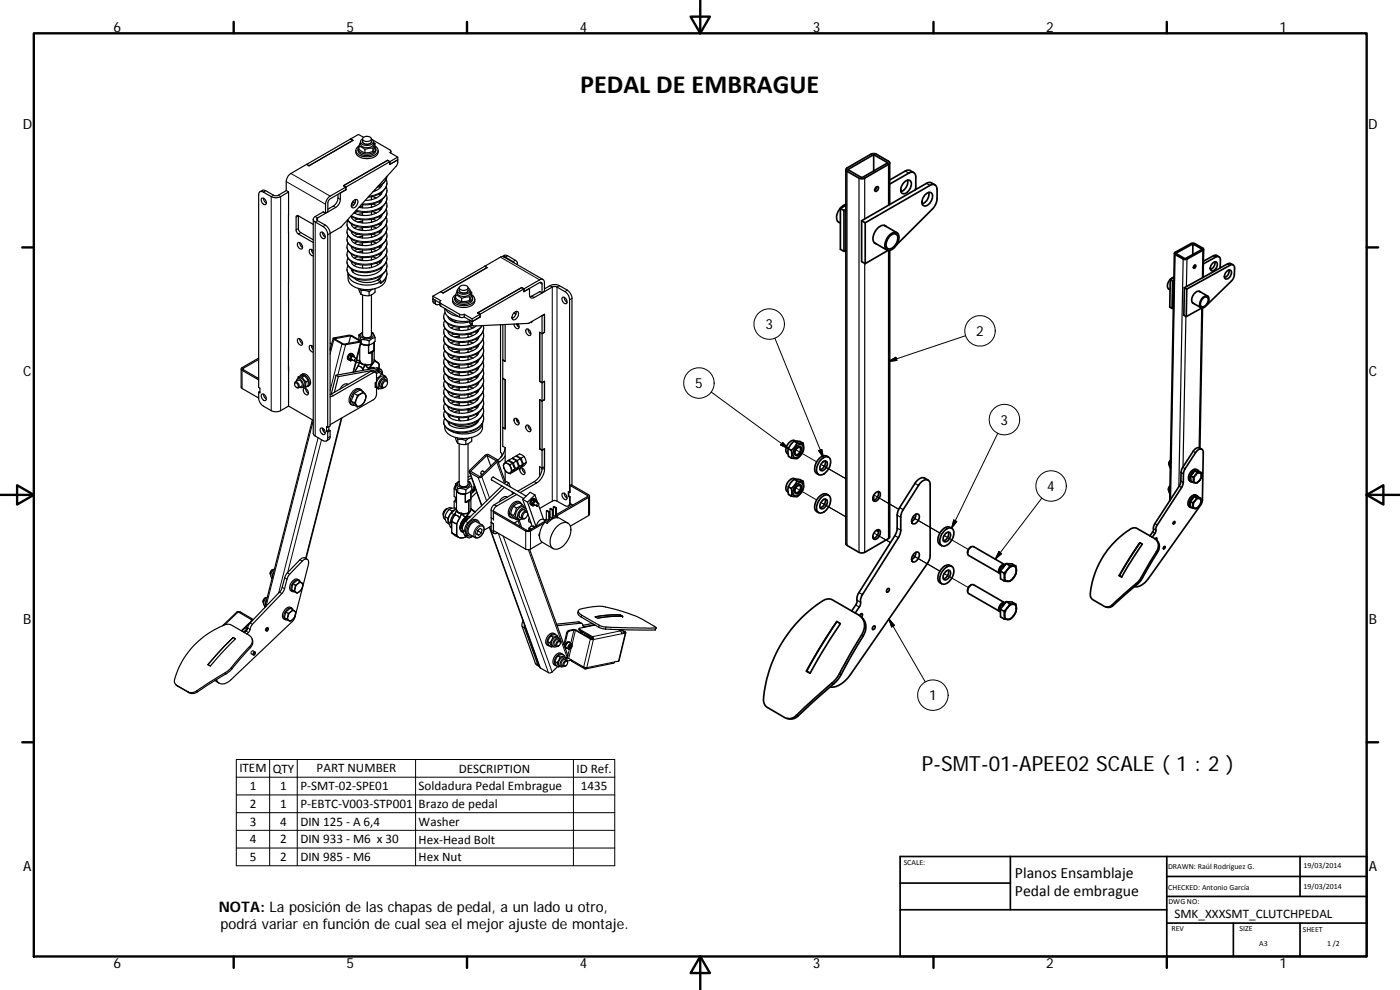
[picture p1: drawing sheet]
<svg xmlns="http://www.w3.org/2000/svg" width="420mm" height="297mm" viewBox="0 0 420 297" stroke-linecap="round" stroke-linejoin="round" font-family="sans-serif">
<defs><g id="words">
<text font-size="7.9" x="174.1" y="28">PEDAL DE EMBRAGUE</text>
<text font-size="6.3" x="276.7" y="231.2">P-SMT-01-APEE02 SCALE ( 1 : 2 )</text>
<g font-size="4.7">
<text x="304.6" y="263.5">Planos Ensamblaje</text>
<text x="304.6" y="268.9">Pedal de embrague</text>
</g>
<g font-size="4.4">
<text x="65.7" y="273.6">NOTA: La posición de las chapas de pedal, a un lado u otro,</text>
<text x="66.1" y="278.9">podrá variar en función de cual sea el mejor ajuste de montaje.</text>
</g>
<g font-size="4.2">
<text x="34" y="9.6">6</text>
<text x="104" y="9.6">5</text>
<text x="174" y="9.6">4</text>
<text x="244" y="9.6">3</text>
<text x="314" y="9.6">2</text>
<text x="384" y="9.6">1</text>
<text x="6.8" y="38.7">D</text>
<text x="410.6" y="38.7">D</text>
<text x="229.7" y="98.8">3</text>
<text x="293" y="100.8">2</text>
<text x="7" y="112.9">C</text>
<text x="410.8" y="112.9">C</text>
<text x="208.6" y="116.5">5</text>
<text x="300.3" y="127.5">3</text>
<text x="314.3" y="147.3">4</text>
<text x="7" y="187.1">B</text>
<text x="410.8" y="187.1">B</text>
<text x="278.8" y="210.1">1</text>
<text x="7" y="261.3">A</text>
<text x="410.8" y="261.3">A</text>
<text x="34" y="290.4">6</text>
<text x="104" y="290.4">5</text>
<text x="174" y="290.4">4</text>
<text x="244" y="290.4">3</text>
<text x="314" y="290.4">2</text>
<text x="384" y="290.4">1</text>
</g>
<g font-size="3.9">
<text x="71.8" y="231.8">ITEM</text>
<text x="81.8" y="231.8">QTY</text>
<text x="95" y="231.8">PART NUMBER</text>
<text x="137.7" y="231.8">DESCRIPTION</text>
<text x="173" y="231.9">ID Ref.</text>
<text x="74.9" y="237.1">1</text>
<text x="84.1" y="237.1">1</text>
<text x="90.1" y="237.1">P‐SMT‐02‐SPE01</text>
<text x="125.6" y="237.2">Soldadura Pedal Embrague</text>
<text x="174.3" y="237.1">1435</text>
<text x="74.9" y="242.4">2</text>
<text x="84.1" y="242.4">1</text>
<text x="90.1" y="242.4">P‐EBTC‐V003‐STP001</text>
<text x="125.6" y="242.5">Brazo de pedal</text>
<text x="74.9" y="247.7">3</text>
<text x="84.1" y="247.7">4</text>
<text x="90.1" y="247.7">DIN 125 ‐ A 6,4</text>
<text x="125.6" y="247.8">Washer</text>
<text x="74.9" y="253">4</text>
<text x="84.1" y="253">2</text>
<text x="90.1" y="253">DIN 933 ‐ M6 x 30</text>
<text x="125.6" y="253.1">Hex‐Head Bolt</text>
<text x="74.9" y="258.3">5</text>
<text x="84.1" y="258.4">2</text>
<text x="90.1" y="258.4">DIN 985 ‐ M6</text>
<text x="125.6" y="258.3">Hex Nut</text>
<text x="352.5" y="275.6">SMK_XXXSMT_CLUTCHPEDAL</text>
</g>
<g font-size="2.4">
<text x="271.2" y="259.7">SCALE:</text>
<text x="350.6" y="260.8">DRAWN: Raúl Rodríguez G.</text>
<text x="391.2" y="260.6">19/03/2014</text>
<text x="350.6" y="267">CHECKED: Antonio García</text>
<text x="391.2" y="266.6">19/03/2014</text>
<text x="350.7" y="271.4">DWG NO:</text>
<text x="351.6" y="279.3">REV</text>
<text x="372" y="279.4">SIZE</text>
<text x="391" y="279.6">SHEET</text>
<text x="377.9" y="283.8">A3</text>
<text x="398.3" y="283.8">1 /2</text>
</g>
</g></defs>
<g fill="none" stroke="#000" stroke-width=".3">
<path d="M79.7 57.2l-.7 .4M82.1 58.6l-.7 .4v64.2M83.5 58.6l.7 .4v64.2M85.9 54.5l11.8 6.8M87.3 52l11.8 6.8M101.4 59.4l.7 .4M108.8 42.5a1.54 1.54 0 0 0 2.7 0M116.1 52.9a4 4 0 0 1-2.7 3M116.1 57.1a5 5 0 0 1-4.7 3.9l-2.7 .2M116.1 54.9a4.7 4.7 0 0 1-4.3 3.8l-1.1 .1M116.1 59.4a4.9 4.9 0 0 1-4.6 3.8l-2.4 .2-2.2-.3M89.5 68.6l-.6 .4"/>
<path d="M89.5 64.8l-.6 .4M90.3 69.8l-.8 .4M94.6 65l.7 .4v.8l-.7 .4v64.2M97.7 67.6l-.7 .4M99.1 70l-.7 .4M100 61.8l.7 .5M105.9 60.5l.7 .2M116.1 79.7a5 5 0 0 1-4.8 3.9 7.1 7.1 0 0 1-6.9-1.8l-.3-.9M116.1 77.5a5 5 0 0 1-4.8 3.8 7 7 0 0 1-6.9-1.8l-.3-.9M116.1 75.2a4.7 4.7 0 0 1-4.2 3.8 7.3 7.3 0 0 1-7.5-1.8l-.3-.9M116.1 72.9a4.7 4.7 0 0 1-4.2 3.8 7.3 7.3 0 0 1-7.5-1.7l-.3-.9M116.1 70.7a5 5 0 0 1-4.8 3.9 7.2 7.2 0 0 1-6.9-1.9l-.3-.9"/>
<path d="M116.1 68.5a5 5 0 0 1-4.8 3.8 7.1 7.1 0 0 1-6.9-1.8l-.3-.9M116.1 66.2a4.6 4.6 0 0 1-4.2 3.8 7.3 7.3 0 0 1-7.5-1.8l-.3-.9M116.1 63.9a4.8 4.8 0 0 1-4.6 3.9 7.2 7.2 0 0 1-7.1-1.9M116.1 61.7a4.7 4.7 0 0 1-4.4 3.8l-3.2 .2-1.7-.4-1.4-.6M150.2 77.2l11.8 6.8M152.3 76.7l-.7 .4M154.7 78.1l-.7 .6M113.4 84.2l.7 .4v.5M116.1 82a3.4 3.4 0 0 1-1.7 2.7M129.9 90.3l.7 .4M132.3 91v.9M133.2 97.3a3.7 3.7 0 0 0 3.7 2.8 8.1 8.1 0 0 0 7.7-2.4"/>
<path d="M133.2 95a3.5 3.5 0 0 0 3.3 2.7l2.5 .2 2.5-.4M137.8 87.2a1.54 1.54 0 0 0 2.7 0M137.9 94.3v.8M141 96.8l.7 .4M145.1 98.4a5 5 0 0 1-4.8 3.9 7.2 7.2 0 0 1-6.9-1.8l-.2-1M154.9 93.9l-.4 .2M159.6 88.8l.7 .5M162 84.8l.7 .4M165.1 85.7l.6 .4v64.3M167.9 85.7l-.7 .4v64.3M170.3 87.1l-.8 .4M171.7 89.5l-.7 .4"/>
<path d="M72.7 110.3l.3 .2v.4l-.3 .2v5.5M89.5 114.1a1.18 1.18 0 0 1 1 1.7M99.3 118.3l.7 .4M100.2 101.8l-1.1 4.5M102.6 103.2l-3.5 13.9M103.7 103.4l-2.3 9.1M106 107a.59 .59 0 0 0-.5 .8M106.8 108.4l-.9 3.3M108.2 102.6l-1.2 4.9M108.8 100.6a1.54 1.54 0 0 0 2.7 0M111.3 111.4l.7 .4M113.1 110.4l.7 .4"/>
<path d="M115.5 113.8a1.52 1.52 0 0 0-1.3 2.3M145.1 109.7a5 5 0 0 1-4.8 3.9 7.1 7.1 0 0 1-6.9-1.9l-.2-.9M145.1 107.5a5.1 5.1 0 0 1-4.8 3.9 7.6 7.6 0 0 1-6.7-1.6l-.4-1.2M145.1 105.2a5.1 5.1 0 0 1-4.8 3.9 7.5 7.5 0 0 1-6.7-1.6l-.4-1.2M145.1 102.9a4.6 4.6 0 0 1-4.2 3.8 7.3 7.3 0 0 1-7.5-1.7l-.2-.9M145.1 100.7a5 5 0 0 1-4.8 3.9 7.3 7.3 0 0 1-6.9-1.9l-.2-.9M145.1 112a5 5 0 0 1-4.8 3.9 7.1 7.1 0 0 1-6.9-1.9l-.2-.9M145.1 118.7a5 5 0 0 1-4.8 3.9 6.6 6.6 0 0 1-7-2.1l-.1-.6M145.1 116.5a5.1 5.1 0 0 1-4.8 3.9 7.2 7.2 0 0 1-6.9-1.9l-.2-.9M145.1 114.2a4.6 4.6 0 0 1-4.2 3.8 8 8 0 0 1-7.3-1.4l-.4-1.2M213.4 117.6l23.2 17M232.5 101.5l14.6 35.9"/>
<path d="M266.6 108.5l2.2-1.3 .4 .9zM289.8 100.7l-23.2 7.8M94 126.2l-14.1 55.7M95.5 131.3l-11.9 46.7M96.5 131.9l-10.2 39.9M97.2 128.9l-.1 .6M99.1 131l-.7 .4M102.4 125.5l-10.7 42M145.1 125.5a5.1 5.1 0 0 1-4.8 3.9 7.6 7.6 0 0 1-6.7-1.6l-.4-1.1M145.1 123.3a5 5 0 0 1-4.8 3.8 7 7 0 0 1-6.9-1.8l-.2-.9M145.1 121a5 5 0 0 1-4.8 3.9 6.7 6.7 0 0 1-7-2.2l-.1-.5M149.1 138.7l2.3 6.4"/>
<path d="M149.3 138.2l.7 .3M234.9 132.7l1.7 1.9-2.3-1.1zM238.8 134.9l6.3 3.7M245.7 135.2l.9-.3 .5 2.5zM246.4 139.3l7.5 4.3-7-4M299.5 130l-13.9 28.5M134.6 156.5l.7 .5M135.1 158l.4 .2M135.5 154l.7 .4M136.3 146.7l.7 .4M137.8 145.3a1.52 1.52 0 0 0 2.7 0M138.8 159l.8 .4"/>
<path d="M139.7 156.4l.7 .4M141.1 141.9l3.5 9.8M143.5 143.3l2.5 7M143.5 158.3a.95 .95 0 0 1 1.3-.4 .95 .95 0 0 1 .4 1.3 2.15 2.15 0 0 1-2.3 2 2.1 2.1 0 0 1 .6-2.9zM144.6 143l2.3 6.4M144.8 157.6a2.62 2.62 0 0 0-2.5 3.4l.3 .3M146.9 158.1l15.3 42.3M147.4 159.1l.7 .4M147.4 153.1l.7 .4M148.3 151.4l.7 .4M155.5 156.3l.5 1.6M157.3 153a1.52 1.52 0 0 0-1.3 2.3"/>
<path d="M158.1 159.1l-.3 .2v5.5M158.8 158.5l.7 .2M158.8 159.1l.4 .2v5.5M159.4 158.8l-.6-.2 .1 .5M160 157.8l.5 .3M160.3 144.5l.7 .4M160.7 150.5a.57 .57 0 0 0-.4 .9M162.7 140.4l.7 .4M171.1 150.8l-.1 .1M176.6 148.4l-.3 .2v.4l.3 .2v5.5M238.8 146.4l6.3 3.6M246.4 150.7l7.5 4.4-7-4.1"/>
<path d="M262.3 148.5l7.4 4.3M262.3 159.9l4.9 2.9-2.8-1.6M273.9 155.2l8.2 4.7zM286.2 156l.9 .5-1.5 2zM312.7 149.5l-14 18.3M83.9 177.7l.7 .4M84.7 176.2l.7 .5M85.4 173.4l.7 .4M86.2 171.9l.7 .4M90 168l.7 .4M139.4 160.4l.7 .4M149.6 160l15 41.8"/>
<path d="M151 160.8l14.7 40.8M158.6 164.9l11.6 32.3M273.9 166.6l8.2 4.8zM283.9 161l-.6-.3 7.3 4.2M283.9 172.4l-.6-.3 7.3 4.2M299.8 165.5l.8 .6-1.9 1.7zM70 191.3l.7 .4M71.5 183.6l-4.1 3.9M72.1 183.6l-.2 .2M73.8 189.4l.8 .4M74.3 188.7l-1.1 1 1.1-.9M74.3 188.4l.7 .4"/>
<path d="M74.9 194l.2 .4M75.1 186.9l.6 .4M75.3 186.5v.1M75.9 195.3a.58 .58 0 0 0-.5 .9M80.3 188.3a.55 .55 0 0 0-.6 .3 .55 .55 0 0 0 0 .6M156.7 188l.7 .4M160.7 199.1l.7 .4M167.5 191.9a1.13 1.13 0 0 0-1 1.8M169.6 197.9a1.17 1.17 0 0 0-1 1.7M170.1 189.9l.2 .1M170.3 197.1l-.1 .3M170.7 189.2l.2 .1"/>
<path d="M170.9 194.8l-.5 1.9M170.9 193.5a.5 .5 0 0 1 .8-.1 .5 .5 0 0 1-.2 .8 .5 .5 0 0 1-.4 .5 .5 .5 0 0 1-.6-.5zM171.4 194.4l-.7 3.1M171.5 193.1a1.08 1.08 0 0 0-.9 1.6M171.8 198.2l-.1 .3M172 188.9l.2 .1-.9 4M172.9 189.1h-.2l-1 4.3M173.5 186.6l.7 .4M174 188.8l-.1 .3M174.5 184.6l-.1 .5M175 187.8l.4 .2M176.2 190.4l-.1 .5"/>
<path d="M176.3 190.5l-.1 .5M176.8 191.3h-.1M176.9 191.2l-.1 .1M177.1 191l-.3 .3M177.4 191.7h-.2l-2 8.5M177.7 187.1l.7 .4M179.8 187.6l-.1 .6M181.9 188.2l-.2 .6M186.2 189.3l-8.4 1.7-.1 .3M186.5 190.2l-8.4 1.7-2 8.4 8.4-1.7M187.4 189.8l.3 .1-2.1 8.5M187.6 189.6l-.3 .2"/>
<path d="M196.9 188.4l-.3 .6M266.8 185.7l10.9 18.9M266.8 185.7l1.6 1.9-.8 .5zM53 205.6l.3 .3M56.4 207.6l.3 .2M59 207.3l.3 .3M64.8 204l.2 .1M67.6 201.8l.2 .4M69.4 200.3l.2 .4M175.7 200.3l-.2 .4M70.9 227.9h113.6v31.9h-113.6zM70.9 233.2h113.6"/>
<path d="M70.9 238.5h113.6M80.9 227.9v31.9M89.2 227.9v31.9M124.7 227.9v31.9M172.1 227.9v31.9M70.9 243.8h113.6M70.9 249.1h113.6M70.9 254.4h113.6"/>
<circle cx="230.9" cy="97.2" r="4.6"/>
<circle cx="294.1" cy="99.3" r="4.6"/>
<circle cx="209.8" cy="114.9" r="4.6"/>
<circle cx="301.4" cy="125.9" r="4.6"/>
<circle cx="315.4" cy="145.8" r="4.6"/>
<circle cx="280" cy="208.6" r="4.6"/>
</g>
<g fill="none" stroke="#000" stroke-width=".51">
<path d="M253.9 50.9v112.2l.3 .5 4.1 2.3 1.2-.2 7.1-4.1 .4-.5v-86M254.1 50.5l7.7-4.4 1.2 .2 4 2.5-.2 .4-7.3 4.3-.7 .2-1-.2-3.6-2.1-.3-.5zM254.4 50.9l7.8-4.5 4.2 2.5-7.7 4.4zM258.5 53.2l.3 .1M262.2 46.4v4.9M263 56.1a.41 .41 0 0 1 .6 0 .41 .41 0 0 1 0 .6 .66 .66 0 0 1-.4 .6 .66 .66 0 0 1-.7-.1zM263.1 56l-.2 .7-.4 .4M267 55.2l5.7-3.3a1.27 1.27 0 0 1 1.5-.1 1.27 1.27 0 0 1 .6 1.3l-.1 3.8M267 48.9v12.5M271.5 54.6a1.14 1.14 0 0 1 1.5-.5 1.14 1.14 0 0 1 .5 1.5 2.7 2.7 0 0 1-2.7 2.5 2.42 2.42 0 0 1 .7-3.5zM272.4 54.1a3.2 3.2 0 0 1-2 3.4M274.2 51.8l-1.2-.7h-.8l-5.2 2.9"/>
<path d="M277.6 58.5a1.22 1.22 0 0 1 1.1-.8 1.22 1.22 0 0 1 1.1 .7 3 3 0 0 1-2.4 3.4 1.93 1.93 0 0 1 0-3zM278.7 57.7a3.2 3.2 0 0 1-2 3.5M280.6 55.5l-1.3-.7-1 .1-19.7 11.3M252.2 62.5l1.1 .7M252.2 62.5v12.3l1.1 .6 .6-.3M253.3 63.2v12.2M253.9 61.6l-1.7 .9M253.9 62.8l-.6 .4M253.9 61.3a3.9 3.9 0 0 0-2.4 5.2l.7 .5M258.6 66.2l1.1 .6M258.6 66.2v12.3l1.1 .6 6.8-4M259.7 66.8l19.4-11.2a1.3 1.3 0 0 1 1.5-.1 1.3 1.3 0 0 1 .6 1.3v2.8a4.8 4.8 0 0 1-1.4 3.1l-10.7 10.8"/>
<path d="M259.7 66.8v12.3M262.4 72.8l3.8 2.2M265.4 67.6l3.8 2.2M265.9 67.9a1.81 1.81 0 0 0-2.7 .7 3.1 3.1 0 0 0-.5 4.4l.2 .1M267 70.4a1.55 1.55 0 0 1 2.7 .1 4.1 4.1 0 0 1-3 4.7 1.67 1.67 0 0 1-.9-2.7zM267.1 70.8a1.26 1.26 0 0 1 1.2-.7 1.26 1.26 0 0 1 1.1 .9 3.5 3.5 0 0 1-2.6 3.7 1.51 1.51 0 0 1-.7-2.3zM352.5 76l-1.4 74.3M352.5 75.8l5.3-2.8 .8 .1 2.4 1.4 .2 .3-5.1 3-1-.1-2.4-1.4zM358 73.2l-5.2 2.8 2.9 1.6 5.1-2.8-2.8-1.6v3.2M358.4 79.6l.2-.1a.44 .44 0 0 1 .2 .7 .44 .44 0 0 1-.6 .1zM358.6 79.5l-.4 .8M361.1 79.2l3.8-2.1a.87 .87 0 0 1 1 0 .87 .87 0 0 1 .4 .9l-.2 2.4"/>
<path d="M361.2 74.8l-.2 8.4M363.9 79a.8 .8 0 0 1 1.2-.3 .8 .8 0 0 1 .1 1.2 1.39 1.39 0 0 1-1.8 1.2 1.77 1.77 0 0 1 .5-2.1zM364.6 78.5a2.05 2.05 0 0 1-1.3 2.3M365.8 77.1l-.8-.5h-.6l-3.3 1.8M370.1 79.5l-.9-.5-.8 .2-13 7.1M351.2 83.9l-.1 8.2 .7 .5 .3-.3M351.2 83.9l.7 .4M351.9 84.3l-.1 8.3M352.3 84.1l-.4 .2M352.3 83.2a2.44 2.44 0 0 0-1.5 3.5l.3 .2M352.3 83.3l-1.1 .6M355.4 86.3l.8 .4"/>
<path d="M355.4 86.3l-.1 8.3 .7 .4 4.7-2.6M356.2 86.7l-.2 8.3M356.2 86.7l12.9-7.1a.86 .86 0 0 1 1-.1 .86 .86 0 0 1 .4 1l-.1 2.4-.7 1.2-7.4 7.3M357.9 90.8l2.5 1.5M359.9 87.4l2.5 1.4M360.2 87.6a1.75 1.75 0 0 0-2.4 1.5 1.44 1.44 0 0 0 .5 2M360.8 89.5a1.08 1.08 0 0 1 1-.8 1.08 1.08 0 0 1 1 .6 2.51 2.51 0 0 1-2.3 3 2.01 2.01 0 0 1 .3-2.8zM360.9 92.4l-.8 42.1M361.2 89.3a.84 .84 0 0 1 1.2-.1 .84 .84 0 0 1 .1 1.2 1.54 1.54 0 0 1-2.1 1.4 2.31 2.31 0 0 1 .8-2.5zM368.1 81.4a.81 .81 0 0 1 1.2-.3 .81 .81 0 0 1 .2 1.2 1.43 1.43 0 0 1-1.9 1.2 1.77 1.77 0 0 1 .5-2.1zM368.8 81a2.1 2.1 0 0 1-1.3 2.3M236.6 134.6l.9 .5 .2 1.3-.2 1"/>
<path d="M236.6 134.6l-.1 1.1 .2 1.2 .8 .5M238.3 132.4l.9 .5M238.3 132.4l1.8 .1 .9 .5M238.3 132.4l-1 1-.7 1.2M238.7 132.3a2.03 2.03 0 0 0-2.6 1.7 1.61 1.61 0 0 0 .4 2.2M239 134a1.11 1.11 0 0 1 1.2-.7 1.11 1.11 0 0 1 .9 1 2.87 2.87 0 0 1-2.5 3.1 2.02 2.02 0 0 1 .1-3.2zM239 134.6a.72 .72 0 0 1 1.1-.3 .72 .72 0 0 1 0 1.1 .96 .96 0 0 1-1.5 .8v-.7zM239.1 134.5a.82 .82 0 0 1 1.2-.5 .82 .82 0 0 1 .2 1.3 1.5 1.5 0 0 1-1.8 1.3 1.68 1.68 0 0 1 .4-2.1zM239.2 132.9l1.8 .1M239.2 132.9l-.5 .9-1.2 1.3M241 133a3.7 3.7 0 0 1-2 4.6l-1.5-.2M246.4 137.9a1.62 1.62 0 0 1 2.7-.2 3.9 3.9 0 0 1-3 4.8 2.04 2.04 0 0 1-.6-3.2z"/>
<path d="M246.9 138.6a.86 .86 0 0 1 1.3 0 .86 .86 0 0 1-.1 1.2 1.42 1.42 0 0 1-1.9 1.2 2.11 2.11 0 0 1 .7-2.4zM247.6 138.3a2.2 2.2 0 0 1-1.5 2.6M248.7 137.2a2.31 2.31 0 0 0-3.5 1.2 2.77 2.77 0 0 0-.1 3.6l.6 .4M351.3 138.2a1.14 1.14 0 0 0-.3 1.4M351.3 138.1l-.4 .6-.1 .5M351.3 138.7a1.45 1.45 0 0 0-.1 1.7M360.7 134.8l-.7-.4a1.6 1.6 0 0 0-1.9 1l-3.4 5.4-.3 3.9-.3 .9-7.5 11.5-.4 1.1-.1 1.1-1 1.5M236.6 146l-.1 1.1 .2 1.3 .8 .5M236.6 146.1l.9 .5 .2 1.2-.2 1.1M238.3 143.8l1.8 .1 .9 .5M238.3 143.8l-1 1-.7 1.3M238.3 143.8l.9 .5"/>
<path d="M238.7 143.8a2.02 2.02 0 0 0-2.6 1.6 1.59 1.59 0 0 0 .4 2.2M239 145.4a1.11 1.11 0 0 1 1.2-.6 1.11 1.11 0 0 1 .9 .9 2.87 2.87 0 0 1-2.5 3.1 2.02 2.02 0 0 1 .1-3.1zM239 146.1a.72 .72 0 0 1 1.1-.4 .72 .72 0 0 1 0 1.2 .96 .96 0 0 1-1.5 .7v-.9zM239.1 145.9a.82 .82 0 0 1 1.2-.4 .82 .82 0 0 1 .2 1.2 1.5 1.5 0 0 1-1.8 1.3 1.68 1.68 0 0 1 .4-2.1zM239.2 144.3l1.8 .1M239.2 144.3l-.5 1-1.2 1.3M241 144.4a3.7 3.7 0 0 1-2 4.6l-1.5-.1M246.4 149.4a1.62 1.62 0 0 1 2.7-.3 4 4 0 0 1-3 4.8 2.06 2.06 0 0 1-.6-3.2zM246.9 150.1a.86 .86 0 0 1 1.3-.1 .86 .86 0 0 1-.1 1.3 1.42 1.42 0 0 1-1.9 1.1 2.11 2.11 0 0 1 .7-2.3zM247.6 149.8a2.2 2.2 0 0 1-1.5 2.5M248.7 148.6a2.31 2.31 0 0 0-3.5 1.2 2.77 2.77 0 0 0-.1 3.7l.6 .3M262.2 148.7v1.4"/>
<path d="M262.6 159.5a.9 .9 0 0 1 1.3-.5 .9 .9 0 0 1 .2 1.4 1.3 1.3 0 0 1-.7 1.2 1.3 1.3 0 0 1-1.4-.1 2.15 2.15 0 0 1 .6-2zM262.6 148.1a.9 .9 0 0 1 1.3-.5 .9 .9 0 0 1 .2 1.4 1.5 1.5 0 0 1-2 1.2 1.89 1.89 0 0 1 .5-2.1zM263 159.1l.7 .4M263.6 158.9a2.2 2.2 0 0 1-1.5 2.6M263.6 147.5a2.2 2.2 0 0 1-1.5 2.6M274.4 154.6a.86 .86 0 0 1 1.2-.3 .86 .86 0 0 1 .2 1.3 1.42 1.42 0 0 1-2.1 1.3 2.1 2.1 0 0 1 .7-2.3zM274.8 154.3a2.36 2.36 0 0 1-1.2 2.2M278.6 144.1l-1.1-.7a2.54 2.54 0 0 0-2.9 1.6l-5.1 8.4-.3 1.2v4.2l-.6 1.9-10.8 17.1a4.4 4.4 0 0 0-.6 3l-1.6 2.5M283.3 159.4a1.75 1.75 0 0 1 2.8-.5 3.9 3.9 0 0 1-3.2 4.9 1.99 1.99 0 0 1-.5-3zM283.9 160a.86 .86 0 0 1 1.3-.1 .86 .86 0 0 1-.1 1.3 1.39 1.39 0 0 1-1.9 1.1 2.01 2.01 0 0 1 .7-2.3zM284.6 159.7a2.19 2.19 0 0 1-1.5 2.5M285.6 158.5a2.34 2.34 0 0 0-3.4 1.3 2.81 2.81 0 0 0-.1 3.6l.5 .3"/>
<path d="M350.7 146.9l.4-1a1.18 1.18 0 0 0-.3 1.4M351.1 146.4a1.4 1.4 0 0 0 0 1.7M357.2 150.5l.8 .4M357.2 150.5v1.5l.8 .4M357.4 142.8l.7 .4M357.4 142.8v1.5l.7 .5M357.9 149.6l-.2 .3M358 152.4l.6 .2M358 150.9l.1 .8M358 141.9l-.2 .3M358.1 151.7l.1 .6 .4 .3M358.1 151.7l-.1 .7"/>
<path d="M358.1 143.2l.1 .8M358.1 144.8h.7M358.2 144l.2 .6 .4 .2M358.2 144l-.1 .8M358.4 149l.7 .4M358.4 149l1.2 .1M358.4 149l-1.2 1.5M358.6 141.3l.7 .4M358.6 141.3l1.1 .1M358.6 141.3l-1.2 1.5M358.6 150.2l-.5 1.5M358.6 150.2l-.6 .7"/>
<path d="M358.8 142.5l-.6 1.5M358.8 142.5l-.7 .7M359.1 149.4l-.5 .8M359.1 149.4l.7 .1M359.3 141.7l-.5 .8M359.3 141.7l.7 .1M359.3 148.8a1.98 1.98 0 0 0-2.7 1.8v1.1l.7 .5M359.5 141.1a1.85 1.85 0 0 0-2.7 1.5 1.32 1.32 0 0 0 .7 1.9M359.6 149.1a1.2 1.2 0 0 0-2 .4 1.78 1.78 0 0 0-.1 2.8h.2M359.6 149.1l.7 .4M359.7 141.4l.8 .4M359.7 141.4a1.18 1.18 0 0 0-2 .4 1.8 1.8 0 0 0 0 2.8h.2"/>
<path d="M359.8 149.5l.5 .3 .1 .6M359.8 149.5h.5M359.8 149.5l-.5 .2-.7 .5M359.8 151.9a1.08 1.08 0 0 1-1.2 .7M359.8 151.9l-.5 .5-.7 .2M360 141.8l.4 .3 .2 .6M360 141.8l-.6 .2-.6 .5M360 144.2a1.01 1.01 0 0 1-1.2 .6M360 144.2l-1.2 .6M360.3 149.5l.1 .9M360.4 150.4l-.1 .7-.5 .8M360.4 150.4l-.6 1.5"/>
<path d="M360.5 141.8h-.5M360.5 141.8l.1 .9M360.6 142.7l-.1 .7-.5 .8M360.6 142.7l-.6 1.5M266.3 176.7a.36 .36 0 0 1 .6-.1 .36 .36 0 0 1-.1 .6l-.2 .3a.34 .34 0 0 1-.5 .1 .34 .34 0 0 1 0-.6zM274.4 166.1a.86 .86 0 0 1 1.2-.3 .86 .86 0 0 1 .2 1.2 1.42 1.42 0 0 1-2.1 1.3 2.1 2.1 0 0 1 .7-2.2zM274.8 165.7a2.36 2.36 0 0 1-1.2 2.2M283.3 170.9a1.75 1.75 0 0 1 2.8-.6 4 4 0 0 1-2.9 5 1.67 1.67 0 0 1-1-2.7zM283.9 171.4a.86 .86 0 0 1 1.3-.1 .86 .86 0 0 1-.1 1.3 1.39 1.39 0 0 1-1.9 1.2 2.01 2.01 0 0 1 .7-2.4zM284.6 171.1a2.19 2.19 0 0 1-1.5 2.6M285.6 169.9a2.34 2.34 0 0 0-3.4 1.3 2.81 2.81 0 0 0-.1 3.6l.5 .4M291.4 164.1a1.82 1.82 0 0 0-1 1.8"/>
<path d="M291.4 175.5a1.82 1.82 0 0 0-1 1.9M300.2 171.3l.1 2.4 1 .6M300.2 171.3l1.1 .7M301.2 170.1l-.3 .4M301.3 172l.2 1.2M301.3 174.3l1.1 .1M301.5 173.2l.3 1 .6 .2M301.5 173.2l-.2 1.1M301.5 169.4l-9.3-5.4a1.75 1.75 0 0 0-1.5 2.6l9.3 5.4M301.6 169.6a1.72 1.72 0 0 0-1.4 2.4M301.7 169.5a1.69 1.69 0 0 0-1.9 2.3l.4 .3M302 169.1l1.1 .6"/>
<path d="M302 169.1l-1.8 2.2M302 169.1l1.8 .1 1 .6M302.3 170.9l-1 1.1M302.3 170.9l-.5 1-.3 1.3M303.1 169.7l1 .2M303.1 169.7l-.8 1.2M304.1 169.9l-.8 .2-1 .8M304.1 169.9l.6 .2 .3 1M304.2 173.4a1.47 1.47 0 0 1-1.8 1M304.2 173.4l-.8 .7-1 .3M304.8 169.8l-.7 .1M304.8 169.8l.2 1.3"/>
<path d="M305 171.1l-.3 1.3-.5 1M305 171.1a3.2 3.2 0 0 1-.8 2.3M335 162.1l1.8-1.6a6.5 6.5 0 0 1 3.6-2.1l.7 .1 5.5 3.1a2.65 2.65 0 0 1 .5 3.9l-5.4 8.9-7.9 7.1a2.07 2.07 0 0 1-2.4 .4l-3.4-1.9-.6-.7a13.1 13.1 0 0 1 1.2-7.3l2-4.3a23.5 23.5 0 0 1 4.4-5.6zM335.9 172.7l.7 .4M335.9 172.7h.1M335.9 172.7l6.2-9.8 .7 .4-6.2 9.8M342.1 162.9l-3.2 4.8-2.9 5M345.8 161.2l.9-1.3 .2-1.6 .4-.8 7.5-11.5 .3-1.2 .3-3.6 3.4-5.4a1.37 1.37 0 0 1 2.2-.7l.1 .7-.2 14.2-.3 1.1-16 22.5a4.5 4.5 0 0 1-4.1 2.4M346.7 161.7l.5-.3-.2 .6M347.1 162.1a2.8 2.8 0 0 1 .2 3.7l-5.2 8.8-8.1 7.2-1.1 .4-1-.1M240.5 185.4a21.5 21.5 0 0 1 7.7-5.7l1.6 .3 8 4.6a4.1 4.1 0 0 1 .8 5.9l-7.8 13.4-11.8 10.8a2.9 2.9 0 0 1-3.5 .6l-5.1-3a3.6 3.6 0 0 1-1.1-4.1 39.2 39.2 0 0 1 11.2-22.8zM251.1 186.5l-5.9 9.2-3.1 5.7"/>
<path d="M251.2 186.5l1 .6-5.9 9.2-3.2 5.7-1-.6M251.2 186.5l-4.8 7.3-4.3 7.6M256.7 183.9l1.3-2 .3-1a3.5 3.5 0 0 1 .5-2.5l11-17.4 .5-1.6 .1-4.6 .2-1.1 5.1-8.1a2.32 2.32 0 0 1 3-1.4l.5 1.2v21.2l-.3 1.4-23.7 34.4a7.1 7.1 0 0 1-6.1 3.7M258 184.7a.46 .46 0 0 1 .3-.5 .46 .46 0 0 1 .5 .2l-.3 .7M258.6 185.2a4.3 4.3 0 0 1 .4 5.7l-4.2 7.1a26.5 26.5 0 0 1-3.8 6.5l-12.3 10.9a3.2 3.2 0 0 1-2.4 .2M262 188.1l.3-.3a.55 .55 0 0 1 .2 .7 .55 .55 0 0 1-.7 .2zM300.2 182.8l.1 2.3 1 .6M300.2 182.8l1.1 .6M301.2 181.5l-.3 .4M301.3 183.4l.2 1.3M301.3 185.7l1.1 .2M301.5 184.7l.3 .9 .6 .3"/>
<path d="M301.5 184.7l-.2 1M301.5 180.8l-9.3-5.3a1.75 1.75 0 0 0-1.5 2.6l9.3 5.4M301.6 181a1.72 1.72 0 0 0-1.4 2.4M301.7 180.9a1.69 1.69 0 0 0-1.9 2.3l.4 .3M302 180.5l1.1 .6M302 180.5l-1.8 2.3M302 180.5l1.8 .1 1 .7M302.3 182.4l-1 1M302.3 182.4l-.5 .9-.3 1.4M303.1 181.1l1 .2M303.1 181.1l-.8 1.3M304.1 181.3l-.8 .2-1 .9"/>
<path d="M304.1 181.3l.6 .2 .3 1M304.2 184.8a1.53 1.53 0 0 1-1.8 1.1M304.2 184.8l-.8 .7-1 .4M304.8 181.3h-.7M304.8 181.3l.2 1.2M305 182.5l-.3 1.3-.5 1M305 182.5a3.2 3.2 0 0 1-.8 2.3M270.1 257h140.1v30h-140.1zM303.2 257v16M350.2 257v30M390.2 257v12M270.1 265h33.1"/>
<path d="M270.1 273h80.1M350.2 277h60M350.2 269h60M350.2 263h60M370.2 277v10M390.2 277v10"/>
<circle cx="352.3" cy="156.9" r=".33"/>
<circle cx="349.4" cy="164.4" r=".33"/>
</g>
<g fill="none" stroke="#000" stroke-width=".36">
<path d="M78.5 59.6a1.14 1.14 0 0 1 1.2 .5 1.14 1.14 0 0 1 0 1.3 1.31 1.31 0 0 1-1.2-1.8zM79.1 59.5a1.59 1.59 0 0 0 .8 1.5M85.9 57.2l-2.4 1.4-.6 .1-.8-.1-2.8-1.6-1.3 .5M86.6 57.6l-2.4 1.4a3.1 3.1 0 0 1-2.8 0l-2.4-1.4a.85 .85 0 0 0-1-.1 .85 .85 0 0 0-.4 .9v57.8l.4 .3v1.4l-.4-.2 .3-.2M92 49.3v.1M92 49.3l.7 .4M92.7 49.7l-.7-.4-4.7 2.7a3.1 3.1 0 0 0-1.4 2.5v2.6l.7 .5v6.9M101.4 58.3v1.1a3.2 3.2 0 0 1-1.4 2.4l-1.6 1M103.1 55.7l.7 .4M103.1 55.7l.7 .4v.8M103.1 55.7v.1M103.8 56.9h.1"/>
<path d="M103.8 56.9l-5 3-.4 .8v2.8l-.7 .4M103.8 56.1l-4.7 2.7a2.97 2.97 0 0 0-1.4 2.5v2.6M103.8 56.1v.8M103.8 56.9l-1.7 1v1.9a2.94 2.94 0 0 1-1.4 2.5l-5.7 3.3 .2 .5 2.5 1.5a3.2 3.2 0 0 1 1.4 2.4M105.2 41.7l.7 .4M105.2 41.7h.1M105.9 42.1l-13.2 7.6M105.9 42.1l-.7-.4-13.2 7.6M106.7 59.9a1.99 1.99 0 0 1-1.2 2.1M106.8 45.1a2.48 2.48 0 0 0 2.9 2.5 3.3 3.3 0 0 0 3.8-1.9v-.6M107.5 44.7a2.23 2.23 0 0 0 2.8 2 2.07 2.07 0 0 0 2.5-2M107.7 43.9v.9l1.8 1"/>
<path d="M107.7 43.9l1.8 1M107.7 44a1.28 1.28 0 0 0 1.1 2 2.96 2.96 0 0 0 4-1.3l-.3-.7M107.7 43.8a1.52 1.52 0 0 0-.9 1.7 1.52 1.52 0 0 0 1.4 1.2 4.3 4.3 0 0 0 5.2-1.2v-.8l-.9-.9M108.2 42.5a1.81 1.81 0 0 0 2.6 1.7 1.34 1.34 0 0 0 1.3-1.7M108.2 42.7l-.5 1.2M108.8 41.7a.96 .96 0 0 0-.6 1.1 .96 .96 0 0 0 1.1 .7 1.94 1.94 0 0 0 2.7-1.1l-.5-.7M108.8 41.7v.8a1.54 1.54 0 0 0 2.7 0v-.8M109 41.3a1.61 1.61 0 0 1 2.5 .4 1.55 1.55 0 0 1-2.7 0zM109.1 41.2l-1.5-.9-2.4 1.4M109.5 44.9v.9M111.5 59v.9M111.5 59.8h.2"/>
<path d="M111.7 58.9l1.2 .5M111.8 42l5.3 3.1 .2 .3-.3 .4 2.4 1.3v.9M111.9 44.5h-1.2l-1.2 .4M111.9 44.5v.9M111.9 45.4l-1.2 .4h-1.2M112.1 42.7l.4 .4M112.5 56.9l.4 .3M112.5 43.1l-.6 1.4M112.5 43.1v.9M112.5 44l-.6 1.4M113.6 56l.5 .3M113.6 58.3l.5 .3"/>
<path d="M114.1 55.7l.3 .3M114.1 58l.3 .3M114.7 57.6a5.2 5.2 0 0 1-5.1 2.5M114.7 55.3a3.9 3.9 0 0 1-2.8 2.2M114.7 59.8a5.7 5.7 0 0 1-6.2 2.5l-.8-.1M115.9 53.7a4 4 0 0 1-3.2 5l-2.2 .5M115.9 56a3.9 3.9 0 0 1-2.9 4.8l-2.6 .6h-2M115.9 58.3a4 4 0 0 1-3.2 4.9l-2.6 .5-2.2-.1-1.2-.3M116.1 52.9a4.4 4.4 0 0 1-3 3.4M116.3 48.1l-13.2 7.6M117.3 45.4v.6M119.4 48v.9l-.6 1-16.4 18.2-3.3 1.9"/>
<path d="M119.4 48l-2.4 1.3v-.8l-.7-.4-13.2 7.6M119.4 47.1l-15.6 9M254.2 51.4v112.2M257.8 53.5v112.2M259.5 53.5v12.2M266.6 49.3v12.3M271.7 51.3l1 .6M278.1 55l1 .6M86.6 64.4v25.7M86.6 69.8h.1M86.6 64.4h.1M89.4 72.8a1.24 1.24 0 0 1 1.2 1.9 1.32 1.32 0 0 1-1.2-1.9z"/>
<path d="M89.5 64.8v3.8l.3 .8 4.2 2.5M89.9 72.8l.3 .9 .6 .6M93.5 74.8l.5 1.3M94 67.3l-4.6-2.6-.5 .1v4.4l.2 .6 .4 .4 4.5 2.6M94 65.8v64.2l.4 .7 2.6 1.5a.85 .85 0 0 0 1 .1 .85 .85 0 0 0 .4-.9v-1.8M94 75.3a.67 .67 0 0 0-1-.5 .67 .67 0 0 0-.1 1.1l.6 .7 .5 .2M96.2 69.8a1.15 1.15 0 0 1 1.2 .5 1.15 1.15 0 0 1-.1 1.3 1.36 1.36 0 0 1-1.1-1.8zM96.8 69.7a1.67 1.67 0 0 0 .8 1.4M97 63.6l.7 .3M97 63.6l-2.4 1.4a.87 .87 0 0 0-.6 .8 .87 .87 0 0 0 .6 .8l2.4 1.4a2.92 2.92 0 0 1 1.4 2.4v57.8M99.1 70v57.8l-.7 .4-.4-.2v1.4M105.6 61l.5 .5"/>
<path d="M105.7 65l-.2 .2M105.7 67.3l-.2 .1M105.7 69.6l-.2 .1M105.7 71.8l-.2 .1M105.7 74.1l-.2 .1M105.7 76.3l-.2 .2M105.7 78.6l-.2 .1M105.8 60.6l.7 .4M106.1 60.2a.77 .77 0 0 1 1.1-.2 .77 .77 0 0 1 .1 1.2 1.16 1.16 0 0 1-1.8 .9 1.94 1.94 0 0 1 .6-1.9zM107 79.2l-.7 .5M107.3 77l-1 .5M107.3 74.8l-1 .4"/>
<path d="M107.3 72.5l-1 .4M107.3 70.3l-1 .4M107.3 68l-1 .5M107.3 65.7l-1 .5M107.3 63.5l-1 .4M108.8 61.9l-.9 .1M108.8 64.1l-1.5 .3M108.8 66.4l-1.5 .2M108.8 68.6l-1.5 .3M108.8 70.9l-1.5 .2M108.8 73.2l-1.5 .2M108.8 75.4l-1.5 .3"/>
<path d="M108.8 77.7l-1.5 .2M108.8 61.4v1M108.8 63.7v.9M108.8 66v.9M108.8 68.2v.9M108.8 70.5v.9M108.8 72.7v1M108.8 75v.9M108.8 77.3v.9M108.8 79.5v.9M111.5 62l.2 .1M111.5 61.3v.9"/>
<path d="M111.5 63.5v.9M111.5 65.8v.9M111.5 68.1v.9M111.5 70.3v.9M111.5 72.6v.9M111.5 74.8v.9M111.5 77.1v.9M111.5 79.4v.8M111.5 64.3l.2 .1M111.5 66.6h.2M111.5 68.8l.2 .1M111.5 71.1h.2"/>
<path d="M111.5 73.3l.2 .1M111.5 75.6l.2 .1M111.5 77.9h.2M111.7 77l1.2 .5M111.7 74.8l1.2 .4M111.7 72.5l1.2 .4M111.7 70.3l1.2 .4M111.7 68l1.2 .5M111.7 65.7l1.2 .5M111.7 63.5l1.2 .4M111.7 61.2l1.2 .5M112.8 79l.7 .4"/>
<path d="M113.6 62.8l.5 .3M113.6 60.5l.5 .3M113.6 65l.5 .3M113.6 67.3l.5 .3M113.6 69.6l.5 .3M113.6 71.8l.5 .3M113.6 74.1l.5 .3M113.6 76.3l.5 .3M113.6 78.6l.5 .3M114.1 78.3l.3 .3M114.1 76.1l.3 .2M114.1 73.8l.3 .3"/>
<path d="M114.1 71.5l.3 .3M114.1 69.3l.3 .3M114.1 67l.3 .3M114.1 64.8l.3 .2M114.1 62.5l.3 .3M114.1 60.2l.3 .3M114.7 75.6a5.4 5.4 0 0 1-5.7 2.6l-.4-.1a2.84 2.84 0 0 1-3.1-1.9M114.7 73.3a5.4 5.4 0 0 1-5.7 2.6h-.4a2.84 2.84 0 0 1-3.1-1.9M114.7 71.1a5.8 5.8 0 0 1-6.1 2.6l-.4-.1a2.7 2.7 0 0 1-2.7-1.9M114.7 68.8a5.4 5.4 0 0 1-5.7 2.6l-.8-.1a2.7 2.7 0 0 1-2.7-1.8M114.7 64.3a5.4 5.4 0 0 1-5.7 2.6l-.8-.1a2.68 2.68 0 0 1-2.7-1.9M114.7 62a5.8 5.8 0 0 1-6.6 2.5l-1.9-.6"/>
<path d="M114.7 66.6a5.4 5.4 0 0 1-5.7 2.6l-2-.5a1.89 1.89 0 0 1-1.5-1.5M114.7 77.9a5.6 5.6 0 0 1-6.1 2.5 3.2 3.2 0 0 1-3.1-1.8v-.1M115.9 65a3.7 3.7 0 0 1-2.6 4.7 7.9 7.9 0 0 1-8.6-1l-.6-1.5 .3-1M115.9 60.5a4 4 0 0 1-3.2 4.9 8.5 8.5 0 0 1-7.4-.6M115.9 62.8a3.5 3.5 0 0 1-2.2 4.4 8.2 8.2 0 0 1-8.9-.6l-.5-.7M115.9 67.3a3.7 3.7 0 0 1-2.6 4.7 8.1 8.1 0 0 1-8.6-1l-.6-1.5 .3-1M115.9 69.6a4 4 0 0 1-3.2 4.9 7.7 7.7 0 0 1-8-1.3l-.6-1.4 .3-1.1M115.9 71.8a4 4 0 0 1-3.2 5 7.7 7.7 0 0 1-8-1.3l-.6-1.5 .3-1.1M115.9 74.1a3.8 3.8 0 0 1-2.9 4.8 7.7 7.7 0 0 1-8.5-1.3l-.4-1.3 .3-1.1M115.9 76.3a3.8 3.8 0 0 1-2.9 4.9 8 8 0 0 1-8.3-1.2l-.6-1.5 .3-1M115.9 78.6a3.8 3.8 0 0 1-2.6 4.7 8 8 0 0 1-8.6-1l-.6-1.5 .3-1.1M145.5 79.9l.7 .4"/>
<path d="M145.5 79.9h.1M150.8 77l.7-.4 .8 .1 2.6 1.6 .4 .5-.2 .6M150.8 77l.8 .1 2.7 1.7M155.3 78.9v.5M259.5 79v86.7M266.6 75.2v86.4M352.7 76.3l-1.4 73.6M355.1 77.7l-1.3 68.3M356.2 77.7l-.1 8.3M361 75.1l-.2 8.3M364.2 76.7l.7 .4M368.4 79.2l.7 .4"/>
<path d="M86.6 84.6h.1M86.6 90v14.8M86.6 90.1h.1M86.6 84.5v.1M104.4 82.3v1.3a4.2 4.2 0 0 0 4.3 3.2 6.6 6.6 0 0 0 7-2.5l.1-.9M104.5 82a3.5 3.5 0 0 0 3.3 3.2 8.8 8.8 0 0 0 6.3-.6M105.8 81.6v-.7l.3 .9M107.7 86.6l.7 1.7M108.2 86.7l.2 .4M108.4 88.3l1.2 .4h1.2M108.4 87.1l1.2 .1 1.2 .3M108.4 87.1v1.2"/>
<path d="M108.8 99.8a.92 .92 0 0 0-.5 1.2 .92 .92 0 0 0 1 .6 1.92 1.92 0 0 0 2.7-1.1l-.5-.7M108.8 99.7l-1.1 .8M109.4 86.9h1.4M110.5 81.8h-.3M110.8 87.5v1.2M111.1 86.9h-.3M111.5 88.5v12.1a1.54 1.54 0 0 1-2.7 0v-12.1M111.5 99.7l.5 .3 .6 1.3M111.9 86.7l-1.1 .8M112.6 86.6v1.1l-.9 .7-.9 .3M113.4 84.2v-.2a.64 .64 0 0 1 .8 .2 .64 .64 0 0 1-.1 .9M114.4 80.4l.1 .4"/>
<path d="M114.4 82.7a5.1 5.1 0 0 1-6.4 1.8l-1.7-1M114.7 80.1a5.6 5.6 0 0 1-6.1 2.6 2.95 2.95 0 0 1-3.1-1.9M114.7 82.4l-.3 .8-.9 .7M115.9 80.9a3.4 3.4 0 0 1-1.6 4.1M129.9 88.9l.1 1.8 .9 .7M129.9 88.9l2.4 1.3-.3 .4 .1 .3 5.8 3.4 .6 .2 .8-.2M132 90.6v1l.3 .3 5.6 3.2 .6 .2 .8-.2M132 90.9l-2.1-1.2 .7 .4 .3 1.3h1.1M132.3 87.5l-2.4 1.4M132.3 87.5h.1M133.5 96.2a2.57 2.57 0 0 0 1.8 3.7 8.5 8.5 0 0 0 9.2-1.8l.2-.4M133.5 92.6a3.5 3.5 0 0 0 3.1 3.5 9.5 9.5 0 0 0 4.4 .2"/>
<path d="M133.6 93.7a2.58 2.58 0 0 0 1.7 3.9 9.5 9.5 0 0 0 6.5 .1M133.7 92.6a5.1 5.1 0 0 0 4 2.4M134.5 97.2a2.78 2.78 0 0 0 2.9 1.9 7.3 7.3 0 0 0 5.5-1.3M134.5 95a3.9 3.9 0 0 0 4.2 1.9l2.3-.4M134.6 95.1h-.1M134.7 97.3l-.2 .1M134.7 99.5l-.2 .1M135.1 95.5l1.1 .9 1.1 .4M135.6 96l-.2 .2M135.8 89.8a2.48 2.48 0 0 0 2.9 2.4 3.2 3.2 0 0 0 3.8-1.9v-.5M136.4 98l-1 .4M136.5 89.3a2.22 2.22 0 0 0 2.9 2 2.14 2.14 0 0 0 2.4-2"/>
<path d="M136.6 96.6h-.2M136.7 88.7a1.3 1.3 0 0 0 1.1 2 3 3 0 0 0 4-1.4l-.2-.6M136.7 88.5l1.8 1M136.7 88.5v1l1.8 1M136.8 88.4a1.52 1.52 0 0 0-.9 1.7 1.52 1.52 0 0 0 1.4 1.3 4.2 4.2 0 0 0 5.1-1.3v-.8l-.8-.8M137.2 87.2a1.65 1.65 0 0 0 2.3 1.7 1.5 1.5 0 0 0 1.6-1.7M137.2 87.3l-.5 1.2M137.6 86.5l.2-.1v.8a1.54 1.54 0 0 0 2.7 0v-.8a.95 .95 0 0 1 .6 1.1 .95 .95 0 0 1-1.1 .7 1.97 1.97 0 0 1-2.8-1.1zM137.8 98.6l-1.4 .2M137.8 98.2v.9M138 86a1.64 1.64 0 0 1 2.5 .4 1.53 1.53 0 0 1-2.7-.1zM138.5 89.5v1"/>
<path d="M139.3 94.3l2.4 1.4M139.3 94.3v.8M140.5 98.8h.2M140.5 98v.9M140.7 98l1.3 .4M141 89.1l-1.5 .1-1 .3M141 89.1v1l-1 .3-1.5 .1M141.1 87.4l.5 .3M141.6 87.7l-.6 1.4M141.6 88.7l-.6 1.4M141.6 87.7v1M141.7 95.7v1.6l.4 .5 16.5-.8 4.8-2.7v5.4"/>
<path d="M142.7 99.5l.4 .3M143.1 99.3l.3 .2M143.4 93.9l.6 .4M143.4 93.9h.1M143.8 98.8a5.5 5.5 0 0 1-5.7 2.6l-1.3-.2a2.38 2.38 0 0 1-2.3-1.8M144 94.3l-2.3 1.4M144 95.1l-2.3 1.4-2.4-1.4M144 94.3v.8M144.1 95.1l-2.4 1.4-.7-.4 .1 1.2 .9 .5M144.1 94.3l-.1 .8M144.9 99.5a3.9 3.9 0 0 1-3.2 5 7.8 7.8 0 0 1-8-1.3l-.5-1.2 .3-1.3M145 97.7a4.2 4.2 0 0 1-3.6 4.6 7.6 7.6 0 0 1-7.8-1.4l-.4-1.2 .3-1.3"/>
<path d="M146.2 80.3l-13.2 7.6-.7-.4M150.2 97.4v38.4l.4 .2v.9M150.9 97.4v16.1l.7 .4v14.8l-.7-.4M151.6 97.3v11.2l-.7-.5M154.3 93.9l.5 .4M154.3 93.8a.73 .73 0 0 1 1-.3 .73 .73 0 0 1 .3 1 1.45 1.45 0 0 1-1.8 1.3 1.64 1.64 0 0 1 .5-2zM154.9 93.5a2.06 2.06 0 0 1-1.2 2M155 97.2l.8 1M155.3 97.2v.5M155.5 97.2a.72 .72 0 0 1 .4 .8 .72 .72 0 0 1-.8 .6l-.7-.7-.1-.7M156.6 86.3l-13.2 7.6M156.6 86.3l.7 .4"/>
<path d="M156.6 86.3h.1M157.2 87.5l1.7-1v1.9a.88 .88 0 0 0 .4 1 .88 .88 0 0 0 1-.1l5.8-3.3h.9l2.5 1.5a3.1 3.1 0 0 1 1.5 2.4v57.8l-.4-.2v1.4M157.2 86.7l-13.1 7.6-.7-.4M157.2 87.5h.1M157.3 86.7l-.1 .8M157.3 86.7l4.7-2.7a.87 .87 0 0 1 1-.1 .87 .87 0 0 1 .4 .9v2.6l-.7 .5-.7-.5-3 1.6M157.3 87.5l5-2.8 .4 .3v2.9M158 98.7a1.17 1.17 0 0 1 1.1 .7 1.17 1.17 0 0 1-.1 1.3 1.38 1.38 0 0 1-1-2zM158.5 98.7l.2 .9 .6 .6M159.7 96.4l-.2 .4h-.4M162.6 94.7l.1 .1M162.7 94.8v5.3"/>
<path d="M163 83.9l-12-6.9h-.4l-18.3 10.5M163.3 94.3l.1 .1M163.4 99.7l-.7 .4-.7-.4v14.7M163.4 86.7l1.7-1a3 3 0 0 1 2.8 0l2.4 1.4a3.1 3.1 0 0 1 1.4 2.4v56.1M163.4 94.4l-.7 .4M163.4 94.4v5.3M163.4 99.7l-.7 .4M168.8 89.3a1.13 1.13 0 0 1 1.2 .5 1.13 1.13 0 0 1-.2 1.3 1.37 1.37 0 0 1-1-1.8zM169.4 89.2a1.59 1.59 0 0 0 .8 1.5M355.9 94.9l-.9 45.2M360.6 92.4l-.7 42M72.4 110.7v5.7l5.2 3"/>
<path d="M77.6 113.3l-.2 .1M77.6 117.7v1.7a3.2 3.2 0 0 0 1.4 2.5l2.4 1.3a3.1 3.1 0 0 0 2.8 0l2.4-1.4M77.6 107.4l-4.9 2.9-.3 .5 .3 .3 4.9 2.9M77.6 107.8l-4.7 3 4.7 2.8M77.8 117.5l.2 .1M78.6 118.3a1.24 1.24 0 0 1 1.1 1.9 1.28 1.28 0 0 1-1.1-1.9zM79.1 118.3a1.53 1.53 0 0 0 .8 1.4M86.6 110.2h.1M86.6 104.8v6.6M86.6 110.1v11.7M86.6 104.8h.1M88.6 114.7a1.09 1.09 0 0 1 1 .5 1.09 1.09 0 0 1 0 1.2l-.6-.2"/>
<path d="M88.6 114.7a.92 .92 0 0 0-.1 1 .92 .92 0 0 0 1 .4v-.1a.84 .84 0 0 0-1-1l-.1 .3M89 114.4a.76 .76 0 0 1 .5-.8 .76 .76 0 0 1 .9 .5 1.41 1.41 0 0 1 .2 2.2l-.7-.1M89.3 113.7a1.46 1.46 0 0 1 1.5 0 1.46 1.46 0 0 1 .7 1.4l-.1 .6-.7 .6M89.4 101.7a1.24 1.24 0 0 1 1.2 1.8 1.32 1.32 0 0 1-1.2-1.8zM89.5 114.1l-.9 .5M89.5 113.1l-.1 .5M89.9 101.6a1.71 1.71 0 0 0 .9 1.5M90.1 112.8a1.17 1.17 0 0 1 2 .4 1.79 1.79 0 0 1 .1 2.8h-.2M90.4 112.4a1.87 1.87 0 0 1 2.7 1.6 1.35 1.35 0 0 1-.7 1.9M90.5 115.8l-.9 .6M90.7 113.1l1.2 1.5M90.7 113.1h-1.2"/>
<path d="M91.2 116.6a1.16 1.16 0 0 1 1.2 .6 1.16 1.16 0 0 1-.2 1.3 1.37 1.37 0 0 1-1-1.9zM91.3 112.8l1.1 1.4M91.3 112.8h-1.2l-.6 .3M91.3 112.8l-.6 .3M91.7 116.6l.3 .8 .6 .6M91.8 116.1l-.9 .1M91.9 114.6l-.1 1.5M92.4 114.2l-.5 .4M92.4 114.2v1.6l-.6 .3M93.5 103.7l.5 1.2M94 104.2a.67 .67 0 0 0-1-.5 .67 .67 0 0 0-.1 1.1l.4 .5 .7 .3M99.1 104.6l.1 .1"/>
<path d="M99.1 103l.4 .3M99.1 104.1l.2 .1M100 101.5l5.3-.9 3.1 1.9-5 .9-3.2-1.6zM100 101.5l-.9 3.5M100.8 112.6l-1.4 5.7M100.8 112.6l.7 .4M101.5 113l-1.2 4.7M104 115.2l.4 .2a1.79 1.79 0 0 0-2.4 1.3M104.5 107.6l.7 .7M104.5 107.6l.4 .1M104.7 106.3l.1 .1M104.7 106.3h.3"/>
<path d="M104.9 107.7l.3 .6M104.9 106.6l-.4 1M104.9 106.6l.3 .2M105 106.4a.94 .94 0 0 0-.2 1.6M105 106.4v.1M105 106.4a.87 .87 0 0 0-.7 .7 .87 .87 0 0 0 .4 .8M105 106.3l.1 .1M105.2 106.8l-.3 .9M105.3 100.8l-5 .8 2.9 1.7 4.9-.9-2.8-1.6-.6 2.2M105.7 106.2l-.8 .4M105.7 106.2l.3 .1M105.7 106.2l-.5-.2-.5 .3"/>
<path d="M105.8 106.2l-.8 .1M105.9 118.9l-.1 .4M106 106.3l-.8 .5M106 106.3l.3 .8M106.3 107.1a.42 .42 0 0 0-.4-.4 .42 .42 0 0 0-.5 .4 .48 .48 0 0 0-.3 .6 .48 .48 0 0 0 .7 .3l-.6 .3M106.3 118l.9 .6M106.6 107.6l.3-.1a.44 .44 0 0 1 .1 .6 .44 .44 0 0 1-.6 .1zM106.9 119.8l-.2 .9 .2 .9M106.9 119.8l-.5 1.1M107 107.5l-1.1-.6a.6 .6 0 0 0-.4 .9l1 .6M107 108.1l-.9 3.6M107.1 107.9l.4 .3"/>
<path d="M107.2 118.6l-.3 1.2M107.7 100.5l.7 1.4M107.7 100.5l.1 1.5M107.9 108.6l-1.1 .2M108 104.3v4.2M108 108.1l-1 .2M108 108.4a1.22 1.22 0 0 0 1.6 .9l-.7 1.5-.7-.8h-.8zM108.1 108.7l1.2 .7-.7-.2zM108.3 118.2l-1.1 .4M108.3 118.2l.8-.2 .5 .3M108.3 118.2l-.7 .5-.7 1.1M108.3 103v.1"/>
<path d="M108.3 116.9a1.97 1.97 0 0 0-2.9 1.1 2.24 2.24 0 0 0 .3 3.5M108.4 101.9l2.4 .4M108.4 103.1l.9 .3 1.5 .1M108.4 101.9v.4M108.4 102.8v.3M108.4 102.5l-1.3 5.2M108.8 117.5a1.28 1.28 0 0 0-2.3-.1 2.96 2.96 0 0 0-.8 4.1l.7 .1M109 117.6l-.7 .6M109 117.6l.6 .7M109 117.6l-1-.6-1.7 1-.9 2.3M109.6 109.5h.9l1.2-.4-.9 1.3-.6-.2zM109.6 118.3a1.29 1.29 0 0 1 0 1.7"/>
<path d="M109.6 118.3l.2 .6-.2 1.1M110.4 110.9a1.49 1.49 0 0 1 2-.4 1.45 1.45 0 0 0-2 .4zM110.6 106l1.7-.9-.8 .7zM110.8 102.3v1.2M112.2 108.7l-1 1.3M112.2 110.3l.2 .2M112.3 110.5a1.44 1.44 0 0 0-1.9 .4M112.3 108.2l-1.4 2.2 .3-.4M112.3 102.7v5.5M112.3 108.2l-.6 .9v-3.4l.6-.6v-2.4v2.4l-1.7 .9v-2.4l.2-.1a2.94 2.94 0 0 1-2.4-.4l.8 .4 1.4 .1v2.4l1.1-.3v3.4l-1.5 .4h-.6v-.2a1.29 1.29 0 0 1-1.6-.9l-1.4 3.1 .3-.8a1.02 1.02 0 0 1 1.1-.8 1.02 1.02 0 0 1 .9 .9l-.2 .4 .9-1.9a.98 .98 0 0 0 .5 .9 .98 .98 0 0 0 1.1-.2M112.3 107.9l1.5 1.4v1.2v-1.2zM112.6 101.3l-1.8 1"/>
<path d="M112.6 101.3v1.2l-1.8 1M112.6 108.2l.9 .8M112.6 115.8l.4 .2M112.7 111.7l-.8-.4h-.4l-12.4 7.1M112.7 114.8l-.1 .5M112.8 111.8a1.16 1.16 0 0 1 1.2-.4 1.16 1.16 0 0 1 .8 1M113 112.2l.7-.5 .8 .5M113 116.3l.6 .4zM113 116l-.4 .2v-1.4l.4-.2v-2.3a.6 .6 0 0 0-.3-.6 .6 .6 0 0 0-.7 .1l-12.2 7.1-.7 .1M113 116l-.1 2.8-.7 1-13.1 7.6M113.8 116.5l-.2 .2M114.3 111.5l-.8-.3-1.1 .3"/>
<path d="M114.3 110.9l-1.2-.5-12.3 2.2M114.5 112.2l-1.5 1.4M114.5 112.2l1.2 .7v.3M114.7 112a.91 .91 0 0 0-.9-1.2l-12.3 2.2M115.2 114.7a.62 .62 0 0 1 .9-.3 .62 .62 0 0 1 .1 1 .78 .78 0 0 1-.5 .8 .78 .78 0 0 1-.9-.2v-.7zM115.8 113.2a1.8 1.8 0 0 0-2.8 1.4 1.35 1.35 0 0 0 .9 2M116 114a1.38 1.38 0 0 0-1.6 .1 1.38 1.38 0 0 0-.5 1.5l.2 .4 .6 .3M116.2 114.3a.92 .92 0 0 0-.5-1.1 .92 .92 0 0 0-1.2 .4 2.16 2.16 0 0 0-.6 3h.6l.5-.2M116.3 114.9a.71 .71 0 0 0-.5-.9 .71 .71 0 0 0-.9 .5 1.12 1.12 0 0 0 .1 1.9l.5-.2M134.7 113.1l-.2 .1M134.7 115.4l-.2 .1M134.7 117.6l-.2 .1"/>
<path d="M134.7 101.8l-.2 .1M134.7 104.1l-.2 .1M134.7 106.3l-.2 .1M134.7 108.6l-.2 .1M134.7 110.8l-.2 .1M134.7 119.9l-.2 .1M136.4 113.8l-1 .4M136.4 111.5l-1 .5M136.4 102.5l-1 .4M136.4 109.3l-1 .4M136.4 100.2l-1 .5M136.4 118.3l-1 .4"/>
<path d="M136.4 107l-1 .5M136.4 116.1l-1 .4M136.4 104.8l-1 .4M137.8 112.2l-1.4 .2M137.8 114.4l-1.4 .3M137.8 116.7l-1.4 .2M137.8 100.9l-1.4 .2M137.8 103.1l-1.4 .3M137.8 105.4l-1.4 .2M137.8 107.7l-1.4 .2M137.8 109.9l-1.4 .3M137.8 119l-1.4 .2"/>
<path d="M137.8 100.5v.9M137.8 102.7v1M137.8 105v.9M137.8 107.2v1M137.8 109.5v.9M137.8 111.8v.9M137.8 114v.9M137.8 116.3v.9M137.8 118.5v.9M140.5 112.4h.2M140.5 114.6l.2 .1M140.5 116.9h.2"/>
<path d="M140.5 101.1h.2M140.5 103.3l.2 .1M140.5 105.6h.2M140.5 107.8l.2 .1M140.5 110.1l.2 .1M140.5 119.1l.2 .1M140.5 100.3v.9M140.5 102.6v.8M140.5 104.8v.9M140.5 107.1v.9M140.5 109.3v.9M140.5 111.6v.9"/>
<path d="M140.5 113.8v.9M140.5 116.1v.9M140.5 118.4v.9M140.7 111.5l1.3 .5M140.7 102.5l1.3 .4M140.7 109.3l1.3 .4M140.7 100.2l1.3 .5M140.7 118.3l1.3 .4M140.7 107l1.3 .5M140.7 116.1l1.3 .4M140.7 104.8l1.3 .4M140.7 113.8l1.3 .4"/>
<path d="M142.7 113.1l.4 .3M142.7 115.4l.4 .2M142.7 117.6l.4 .3M142.7 101.8l.4 .3M142.7 104.1l.4 .2M142.7 106.3l.4 .3M142.7 108.6l.4 .3M142.7 110.8l.4 .3M142.7 119.9l.4 .3M143.1 112.8l.3 .3M143.1 103.8l.3 .3M143.1 110.6l.3 .2"/>
<path d="M143.1 101.5l.3 .3M143.1 119.6l.3 .3M143.1 108.3l.3 .3M143.1 117.3l.3 .3M143.1 106l.3 .3M143.1 115.1l.3 .3M143.8 114.6a5.9 5.9 0 0 1-6.6 2.5l-.8-.2a2.19 2.19 0 0 1-1.9-1.6M143.8 105.6a5.5 5.5 0 0 1-5.7 2.6l-1.7-.3a2.21 2.21 0 0 1-1.9-1.7M143.8 112.4a5.9 5.9 0 0 1-6.6 2.5l-.8-.2a2.21 2.21 0 0 1-1.9-1.7M143.8 103.3a5.5 5.5 0 0 1-5.7 2.6l-1.3-.2a2.33 2.33 0 0 1-2.3-1.8M143.8 110.1a5.9 5.9 0 0 1-6.6 2.5l-.8-.2a2.21 2.21 0 0 1-1.9-1.7M143.8 101.1a5.5 5.5 0 0 1-5.7 2.6l-1.3-.2a2.38 2.38 0 0 1-2.3-1.8"/>
<path d="M143.8 119.1a5.7 5.7 0 0 1-6.2 2.6 3.2 3.2 0 0 1-3.1-1.8v-.1M143.8 107.8a5.9 5.9 0 0 1-6.6 2.5l-.8-.1a2.21 2.21 0 0 1-1.9-1.7M143.8 116.9a5.9 5.9 0 0 1-6.6 2.5l-.8-.2a2.21 2.21 0 0 1-1.9-1.7M144.9 115.4a4 4 0 0 1-3.2 4.9 7.8 7.8 0 0 1-8-1.3l-.5-1.2 .3-1.3M144.9 117.6a4 4 0 0 1-3.2 5 7.8 7.8 0 0 1-8-1.3l-.5-1.3 .3-1.3M144.9 119.9a3.7 3.7 0 0 1-2.6 4.7 8 8 0 0 1-8.6-1.1l-.5-1.2 .3-1.3M144.9 101.8a4 4 0 0 1-3.2 4.9 7.7 7.7 0 0 1-8-1.2l-.5-1.3 .3-1.3M144.9 104.1a4 4 0 0 1-3.2 4.9 7.8 7.8 0 0 1-8-1.3l-.5-1.2 .3-1.3M144.9 106.3a4 4 0 0 1-3.2 5 7.8 7.8 0 0 1-8-1.3l-.5-1.2 .3-1.3M144.9 108.6a3.8 3.8 0 0 1-2.9 4.8 8.1 8.1 0 0 1-8.3-1.1l-.5-1.3 .3-1.3M144.9 110.8a4 4 0 0 1-3.2 5 7.7 7.7 0 0 1-8-1.3l-.5-1.2 .3-1.3M144.9 113.1a4 4 0 0 1-3.2 4.9 7.7 7.7 0 0 1-8-1.2l-.5-1.3 .3-1.3"/>
<path d="M150.9 113.6l.7 .4v14.7l-.7-.4M150.9 108l.7 .4M150.9 113.5v14.8M162 114.4l.7 .5M162 120v14.6l.7 .4M162 120l.7 .4M162 119.9v.1M162 114.4h.1M162.7 114.9v5.4M162.7 100.1v14.7l-.7-.4M163.4 114.4h.1M163.4 119.9v.1"/>
<path d="M163.4 119.9l-.7 .4M163.4 114.4v5.6M163.4 114.4l-.7 .5M163.4 120l-.7 .4M86.6 121.8l7.4 4.3M93.8 126l-14.4 56.4M96.2 128.6a1.1 1.1 0 0 1 1.2 .5 1.1 1.1 0 0 1-.2 1.3 1.43 1.43 0 0 1-1-1.8zM96.8 128.5a1.74 1.74 0 0 0 .8 1.4M97 128.6l-.2 .2M98 129.4l.4 .2M98.7 129l-.7 .4M98.7 128v1"/>
<path d="M98.7 129l.4 .2M99.1 129.2l-.1 2.2-1.1 .9M99.1 129.2l-.7 .4M102.6 125.4l-10.7 42.2M105.4 120.3l.9 1.3 .9 .5M105.4 120.3l1 .6M106.4 120.9l.5 .7M106.9 121.6l.3 .5M106.9 121.6l.5 .3 .9-.2M108.3 121.7l-1.1 .4M109.6 120l-.6 1.1-.7 .6M109.6 120l-.5 .9-.8 .8"/>
<path d="M134.7 122.2h-.2M134.7 124.4l-.2 .1M134.8 126.7l.1 .7M135.1 124.7l-.2 .5M136.4 122.8l-1 .5M136.4 120.6l-1 .4M136.7 131.3l.2 .8 .5 .9M137.2 131.4l.2 .4M137.4 131.8v1.2M137.4 131.8l1.5 .1 .9 .3M137.4 133l1.2 .4h1.2M137.7 125.3v.5l.5 .5"/>
<path d="M137.8 121.2l-1.4 .3M137.8 123.2l-1.5 .5M137.8 120.8v.9M137.8 123.1v.9M137.8 125.3v.7M138.4 131.6h1.4M139.8 132.2v1.2M140.1 131.5l-.3 .1M140.5 121.4l.2 .1M140.5 126v-.8l.2 .4-.3 .4M140.5 133.1v12.2a1.52 1.52 0 0 1-2.7 0v-12.1M140.5 120.6v.9"/>
<path d="M140.5 122.9v.9M140.5 123.2l1 .3M140.7 122.8l1.3 .5M140.7 120.6l1.3 .4M140.9 131.4l-1.1 .8M141.6 131.3v1.1l-1.8 1M142.7 122.2l.4 .2M142.9 124.3l.3 .3M143.1 124.1l.3 .3M143.1 121.8l.3 .4M143.3 126.3a5.8 5.8 0 0 1-7.4 .9M143.5 126.1v.4"/>
<path d="M143.8 125.9a5.7 5.7 0 0 1-6.2 2.6l-.8-.2a2.27 2.27 0 0 1-2.3-1.8M143.8 123.7a5.9 5.9 0 0 1-6.6 2.5l-.8-.2a2.13 2.13 0 0 1-1.9-1.7M143.8 121.4a5.9 5.9 0 0 1-6.6 2.5l-.8-.2a2.21 2.21 0 0 1-1.9-1.7M144.8 126.9a3.8 3.8 0 0 1-3.6 3.1 8.4 8.4 0 0 1-6.6-1.2M144.8 126.9v1.4a3.9 3.9 0 0 1-3.7 3.1 7.2 7.2 0 0 1-7.4-2.1l-.2-1.5M144.9 122.2a4 4 0 0 1-3.2 4.8 7.7 7.7 0 0 1-8-1.2l-.5-1.2 .3-1.3M144.9 124.4a4 4 0 0 1-3.2 4.9 7.8 7.8 0 0 1-8-1.2l-.5-1.3 .3-1.3M146.1 136.6l-4.9 4.8 2.8 1.6 4.9-4.8-2.8-1.6 1.2 3.3M149.3 138.1l2.4 6.7M150.2 137.2h.1M150.2 137.2v.1M150.5 137l-.3 .2"/>
<path d="M150.9 128.3v5.6l.7 .4v4.5M150.9 128.3h.1M151.3 139.2a1 1 0 0 0 0 1.3M151.3 139.2v1.3M151.6 134.4a5.3 5.3 0 0 1-2.3 3.7M151.6 136.8l-1 1.3-1 .6M151.7 138.6l.7-.4 1.4 .8 .7 1.7-.7 1-.7 .4M151.7 138.6l.6 .5M151.7 138.6l-.4 .6M152.3 139.1l.8 .3M152.3 139.1l1 1.3M152.3 139.1l-.6-.2-.4 .3"/>
<path d="M152.7 138l-.2 .3M152.7 138l.9-.4 1.3 .7M152.7 138l1.4 .8M153.1 139.4l.2 1M153.8 139l-.7 .4M153.9 137.4l-.2 .2M153.9 137.4l1.4 .8M153.9 137.4l.8-.5 1.4 .8M154 139.6l.2 .5M154.1 139.6l.1 .4M154.1 138.8l.7 1.8M154.3 125.7a1.1 1.1 0 0 1 1.3 .5 1.1 1.1 0 0 1-.2 1.3 1.45 1.45 0 0 1-1.1-1.8z"/>
<path d="M154.9 138.3l.7 1.8M154.9 138.3l-.8 .5M154.9 125.5l.2 .7 .7 .8M155.1 136.7l-.2 .2M155.1 136.7l.8-.5 1.4 .8M155.1 136.7l1.4 .8M155.3 125.8v.7M155.3 138.2l.7 1.7M156 139.9l-.7 1M156.1 137.7l-.8 .5M156.1 137.7l.7 1.7M156.5 137.5l.6 1.7"/>
<path d="M156.8 139.4l-.7 1-.8 .5M156.8 139.4l-.8 .5M157.1 139.2l-.6 1M157.3 137l-.8 .5M157.3 137l.7 1.7M158 138.7l-.7 1-.8 .5M158 127.6a1.16 1.16 0 0 1 1.1 .6 1.16 1.16 0 0 1-.1 1.3 1.37 1.37 0 0 1-1-1.9zM158 138.7l-.9 .5M158.5 127.6l.2 .8 .6 .7M162 134.7h.1M162.7 120.3l-.7-.4v14.8l.7 .4M162.7 135.1v5.7"/>
<path d="M162.7 120.4v14.6l.7-.4v6.2a5.4 5.4 0 0 1-2.4 4.1l-4.9 2.9M163.3 134.7l-.6 .4M358.1 135.4l.7 .4M133.6 155l.8 .5M133.6 155v.2a2.27 2.27 0 0 0 1 1.9M134 152.7l-.2 .1a1.71 1.71 0 0 0-.8 1.5M134.3 152.6a1.85 1.85 0 0 0-1.2 2.1M134.4 155.5l.1 .2M134.6 155.2l-.2 .3M134.8 152.8l.8 .5M134.8 152.8l-.9 1.3-.3 .9M135.5 156.3l1.6 .9v3.4l-1.6-.8z"/>
<path d="M135.6 152.5a1.93 1.93 0 0 0-2.5 2v.8l.5 .6M135.6 153.3l-.1 .4M135.9 153.3h-.3M136.3 150.4l.7 .4M136.3 150.4v2M136.4 154.6h.3a1 1 0 0 1 1 .6 1 1 0 0 1-.3 1.1l-.3 .9-.7-.3a.84 .84 0 0 1-.7-.6 .84 .84 0 0 1 .2-.9zM136.6 152.8a3.5 3.5 0 0 0-1.8 4.5l.1 .2M136.7 150.2l-.4 .2M136.7 150.2l.3 .1M136.7 149.2v1M136.7 153.9a3.1 3.1 0 0 0-1.2 3.7M136.7 145.2l.7 1.4"/>
<path d="M136.7 145.5l-.4 1v2.5l.7 .4M136.7 145.2v1.2l.7 1.4M136.9 152.6l-.7-.2-1.4 .4M137 152.5l-1.5 1.5a2.91 2.91 0 0 0-.9 2.5l.5 1.5 .4 .5M137 153.1a1.21 1.21 0 0 0 1.6 .9l-.7 1.5-.5-.7-1-.2zM137.1 153.4l1.2 .7-.8-.3zM137.4 147.7l-.4-.6v6.1M137.4 146.6h1.2l1.2 .4M137.4 147.8l2.4 .3M137.4 146.6v1.2M137.4 147.8l.8 .4 1.4 .1v2.4l1.1-.3v3.4M137.4 147.8l.8 .4 1.4 .1"/>
<path d="M137.8 144.5a.92 .92 0 0 0-.5 1.1 .92 .92 0 0 0 1.1 .6 1.92 1.92 0 0 0 2.6-1l-.5-.7M137.8 144.4l-1.1 .8M138.6 159.5l.5 .1M138.6 154.1h1.3l.8-.3-1 1.3zM139.3 156.2a2.19 2.19 0 0 0-.5 2.6l-.3-.8 .3 .1-.3-.1a2.53 2.53 0 0 1 2.2-2.5l-.7 .1zM139.3 155.6l1.1-.6 .7 .1a2.92 2.92 0 0 0-3 3.1l.3 1.1 .6 .2-.7-.4-.2-.8a3.9 3.9 0 0 1 1.2-2.7zM139.6 148.3v2.4l1.7-.9v-2.4v2.4l-.6 .6v3.4l.6-.9M139.6 150.7l1.7-.9-.5 .5zM139.8 147v1.1M139.9 148.1l-.3 .2M139.9 155l-.3 .1-.4-.3-.6-.8-1.5 3.2v3.4a1.91 1.91 0 0 0 2.8 .4 1.91 1.91 0 0 1-2.8-.4l-1.6-.8 .3 .2M140.2 154.7l-.3 .3"/>
<path d="M140.3 155.9a2.64 2.64 0 0 0-1.4 1.7M140.5 144.4l.5 .3 .6 1.2M140.7 153.8a2.85 2.85 0 0 1-2.3 .2 1.42 1.42 0 0 1-1.4-.9l-1.5 3.2v3.5l.3 .2M140.7 153.8l-.8 1.2 .3-.3M140.9 141.6l3.6 10.1M141.1 141l4.8-4.6 .6-.1 2.8 1.7-.2 .7-4.8 4.6h-.8l-2.4-1.4-.2-.4zM141.2 153.4l-1 1.3M141.2 155h.1M141.2 155a3.1 3.1 0 0 0-3.1 3.1 1.2 1.2 0 0 0 1 1.6 1.44 1.44 0 0 1-.9-2.2 4.2 4.2 0 0 1 1.7-2.3M141.3 142.7l-.8 .5M141.3 147.3v5.6M141.3 152.5l1.3 1.2"/>
<path d="M141.3 152.9l-.6 .9M141.4 157.1l.8-.5 .7-.1 1.9 1.1a2.4 2.4 0 0 1 .1 2.5 2.4 2.4 0 0 1-2.3 1.2l-1.7-1a2.27 2.27 0 0 1 .5-3.2zM141.5 143.4l-1 .6M141.6 145.9l-1.8 1.1M141.6 145.9v1.2l-.9 .7-.9 .3M141.6 152.9l.9 .7M142.4 145.7l-.5 1.2-.1 .9M142.5 146.1l-.4 1.5M142.6 146.3l-.3 1M142.8 146.9l-1.5 1.4M143.1 147.7l-1.8 1.7M143.3 159.2l.8-.7 .6 .4-.2 1-.8 .7-.6-.3z"/>
<path d="M143.4 156.1a2.26 2.26 0 0 0-3.2 1.5 2.08 2.08 0 0 0 .5 3.2M143.5 159.3l-.2 .2M143.5 159.3l1 .6M143.5 159v.3M143.9 157a1.22 1.22 0 0 0-1-1 1.22 1.22 0 0 0-1.3 .5 3.3 3.3 0 0 0-1.1 4.2l.7 .2 .5-.1M144.3 142.2l.4 .2M144.8 141.3l.6 .3M145 141.4a.5 .5 0 0 0-.6 .2 .5 .5 0 0 0 .1 .7M146.8 158.2l15.2 42 3 1.7 .6-.2 1.8-1.7M147.4 156.8v2.6l.9 .7M147.4 157.9l-2.1 1.1M147.4 156.8l.7 .4"/>
<path d="M147.4 155.4v1.3l.7 .4v2.4a.64 .64 0 0 0 .4 .7 .64 .64 0 0 0 .8-.3M147.4 156.7v.1M147.5 144l9.7 5.6M148 143.1l9.9 5.8M148.1 159.2l9.9 5.6h1.2l3.5-2.1M148.2 143.3a.51 .51 0 0 0-.6 .2 .51 .51 0 0 0 .1 .6M150.6 145.8l-10.9 10.6a2.92 2.92 0 0 0-.9 2.6l.8 1.8 .8 .5M151.3 140.5l1 1.3M151.3 140.5l.4 .9 .6 .4M151.3 146.2l-10.9 10.6a2.91 2.91 0 0 0-.8 2.6l.5 1.4a1.04 1.04 0 0 0 1.8 .1M151.6 141.1v3.4M151.8 149l.4 .2a1.77 1.77 0 0 0-2.4 1.4"/>
<path d="M152.3 141.8l.8 .3M152.7 144.9l-.6 .6M152.7 144.9l-.7-.4-.6 .6M152.7 144.9l.4 1.2M153.3 154.2l.8 1.2 .9 .5M153.3 154.2l.8 .5M153.3 141.7l-.4 .3-.6-.2M153.3 140.4l.5 .8M153.3 140.4l.2 .7-.2 .6M153.3 141.7l-.2 .4M153.6 147.6l.3 .6M153.8 141.2l-.5 .5"/>
<path d="M154 141.5h.1M154.1 154.7l.9 1.2M154.1 151.9l-.5 1.1-.3 1.2M154.1 151.9l.9 .5M154.3 148l-6.3 3.7-.6 1.1v2.6M154.5 140.7l-.7 .5M154.8 140.6l-.7 .9M155 152.4l-.3 1.2-.6 1.1M155.1 148.4l-6.1 3.4a1.9 1.9 0 0 0-.9 1.7v2.3l-.7-.4M155.2 140.8l.1 .1M155.6 155.7l-.6 .2M155.6 140.1l-.8 .5"/>
<path d="M155.6 140.1l-.7 1-.8 .4M155.8 156.1l.7 2.1M156.1 150.7a2.2 2.2 0 0 0-3.1 1.5 2.11 2.11 0 0 0 .4 3.1M156.2 140.5a1.16 1.16 0 0 1 1.1 .6 1.16 1.16 0 0 1-.1 1.3 1.37 1.37 0 0 1-1-1.9zM156.2 155.9l-1.9 1M156.3 140.1l.2 .1M156.6 151.3a1.29 1.29 0 0 0-2.3-.1 2.98 2.98 0 0 0-.9 4.1l.8 .1M156.7 140.5l.2 .8 .7 .6M156.7 151.4l-1.7 1M156.7 151.4l.8 1M156.7 151.4l-.8-.5-.8 .3-1 .7M156.9 149.8l1.4 .9"/>
<path d="M156.9 149.8l2.8 8.1M157.4 153.8a.6 .6 0 0 1 .9 .1 .6 .6 0 0 1-.1 .8 .87 .87 0 0 1-1.3 .7 1.48 1.48 0 0 1 .5-1.6zM157.6 152.4a1.8 1.8 0 0 0-2.8 1.4 1.36 1.36 0 0 0 .9 2M157.9 152.7a1.3 1.3 0 0 0-2.1 .7 1.48 1.48 0 0 0 .2 2.5l.7-.2-.7-.4a1.52 1.52 0 0 1 1.4-2.3l.7 .4v-.3M158.1 153.4a1.43 1.43 0 0 0-1.4 .7 1.43 1.43 0 0 0 .1 1.6l.8-.2M158.3 150.7l2.6 7.2M158.3 154v.2M158.5 154.5l-.2 .2M158.8 155.4l-.1 1 .7 .5M159.2 158.9l-.2 .1M159.3 150.9l.2 .6 .4 .3M159.3 150.9l.3 .2"/>
<path d="M159.6 151.1l.3 .7M159.8 150l-.5 .9M159.8 150l.3 .2M159.9 149.6l.5 .1M159.9 149.6h.3M159.9 149.6h.1M160 157.8l-.1 .2M160.1 150.2l-.5 .9M160.1 149.7a1.16 1.16 0 0 0-.6 1.8M160.1 149.7a1.06 1.06 0 0 0-1 .6 1.06 1.06 0 0 0 .3 1.2M160.1 149.7v.1M160.2 149.6l.3 .1"/>
<path d="M160.2 149.6v.2M160.2 158.3l-.8-.4-.6 .6 .1 .6M160.5 148.5l-1.4-.8-2.2 2.1M160.5 148.5l.9 2.4M160.5 148.5l-2.2 2.2M160.6 151.6l-.7 .2M160.9 149.9l-.8 .3M160.9 149.9l.2 .8M160.9 149.9l-.4-.2-.7 .3M161 150.7v-.2a.69 .69 0 0 0-.9 0 .69 .69 0 0 0-.1 .9l.1 .2 .4-.1M161.3 151.2l.2-.2a.42 .42 0 0 1 .1 .6 .42 .42 0 0 1-.6 .1zM161.6 151l-1-.5a.58 .58 0 0 0-.3 .9l.9 .5"/>
<path d="M161.6 151.6l1.5 4.3M162.7 140.4a5.1 5.1 0 0 1-2.4 4.1l-4.9 2.9M163.4 140l-.7 .4-.7-.4v2.8M163.5 156l.7 .4M163.5 156v.6M163.5 156.6l.7 .4M163.5 156.4l-4.7 2.7-.5 .1-9.8-5.7-.4 .2 10 5.7 1.1-.1 4.1-2.4M163.5 156.6a5.3 5.3 0 0 0-1.1 5.8l3.6 2.2M163.5 156.1a1.65 1.65 0 0 0-2.4 1.5l-.1 .3M164 155.7l-.5 .3M164 153.3l.2-.1 .7 .4M164 155.7l.7 .4"/>
<path d="M164.2 156.4v.6M164.7 153.7l-.7-.4v2.4M165.1 152.7l.2-.2 .7 .4M165.1 155.1l.7 .4M165.1 155.1l-.2 .1M165.8 153.1l.2-.2v2.5l.8-.4v-2.5l.2-.1v2.4l.2-.1v.6a3.9 3.9 0 0 0-3 1.7M165.8 153.1v2.4l-.9 .5v-2.4l-.2 .1v2.4l-.5 .3M165.8 153.1l-.7-.4v2.4M166 154.6h.1M166.1 152.1l.2-.1 .7 .4M166.1 154.6l.7 .4M166.8 152.5l-.7-.4v2.5"/>
<path d="M167.2 155.1l3.2 1.8M167.3 157.8a2.23 2.23 0 0 1 3.9 .1 6.2 6.2 0 0 1-4.2 6.9 2.16 2.16 0 0 1-1.8-3.1 7.4 7.4 0 0 1 2.1-3.9zM168.8 148a1.16 1.16 0 0 1 1.2 .6 1.16 1.16 0 0 1-.2 1.3 1.39 1.39 0 0 1-1-1.9zM169.4 148a1.53 1.53 0 0 0 .8 1.5M170.6 148.9l.4 .3M170.7 148.8l-.1 .1M170.7 147.6v1.2l.4 .2v2.1l.8 .5M171 149.2v1.7a.85 .85 0 0 1-.5 .9 .85 .85 0 0 1-1-.1l-2.5-1.4-.6-.1-4.4 2.3M171.1 149.1l-.1 .1M171.1 145.6l.3-.2 5.4 3.1 .1 .5-9.7 5.7-.2-.2M171.1 145.6l5.3 3.3-9.4 5.5M171.1 145.6l-.1 2.1"/>
<path d="M171.4 151.3l-.9 .5M176.9 148.8v5.7l-5.7 3.4M269.2 158.5l1.1 .6M269.2 154.6l1.1 .6M270 152.3l1.1 .6M274.6 145l1.1 .6M345.9 159.6l.7 .4M346.2 158.7l.7 .4M346.6 157.1l.7 .4M353.9 145.9l.7 .4M354.4 144.3l.7 .5M354.4 141.7l.8 .4"/>
<path d="M355 140.2l.7 .4M79.6 179.4l-.6 .6-.1 .6M80.1 179.3a1.18 1.18 0 0 0-1 1.7M80.2 179.2a1.76 1.76 0 0 0-.7 2.6M81.6 173.5h.1M81.8 170.9l-.6 .5-.1 .7M82.1 171.8l-.5 1.7M82.1 171.8h.1M82.1 171.7v.1M82.3 170.9a1.17 1.17 0 0 0-1 1.7M82.3 170.8a1.7 1.7 0 0 0-.7 2.6M87.5 176.9l.7 .4"/>
<path d="M87.5 176.9l1.6 1.1M87.9 175.2l.7 .4M87.9 175.2l-.4 1.7M88.2 177.3l.6 .4M88.5 176.5v.7l.3 .5M88.5 176.5l-.3 .8M88.6 175.6l-.1 .9M88.8 177.7l.3 .3M89.4 175.1l-.8 .5M89.4 175.1l-.9 1.4M89.7 174a1.57 1.57 0 0 0-2.4 .9 1.59 1.59 0 0 0 .4 2.6M89.9 177.5l-.8 .5"/>
<path d="M89.9 177.5l-.6 .3-.5-.1M90 174.5l-.6 .6M90 174.5l.5 .4M90 174.5l-.8-.4-1.3 1.1M90.1 174.6a.99 .99 0 0 0-.9-.7 .99 .99 0 0 0-1 .6 2.11 2.11 0 0 0-.4 3h.6M90.5 174.9l-.5-.1-.6 .3M90.5 174.9l.4 .2-.1 1M90.5 174.9l.3 .4v.8M90.8 176.1l-.9 1.4M92.2 167.8l-.9-.5-.8 .3-4.3 4.3-.7 1.1-.9 3.6-.5 .8-9 9.5-.6 1a2.63 2.63 0 0 1-1.1 1.9M135.8 160l1 .9 1.3 .5M143.1 160.3l.6 .3"/>
<path d="M159 164.9l11.4 31.7-.1 .5-.4 .4M161.9 160.5l-.2 .1M162 160l-.3 .6 .2 .2M257.8 177.8l1 .6M268.6 160.7l1 .6M336 172.7l.6 .4M341 175.1l.4 .2M342.1 162.9l.7 .4M342.6 173.2l.3 .2M347.1 165.5l.2 .3M58.3 193.5a24.2 24.2 0 0 1 10-6.2l1.1 .2 5.3 3.1a2.05 2.05 0 0 1 .2 3.4l-6.7 7.5-9.4 5.9a2.28 2.28 0 0 1-2.4 .2l-3.4-2-.6-.9a20.1 20.1 0 0 1 5.9-11.2zM62.4 199.4l.7 .4"/>
<path d="M62.4 199.4h.1M70 191.3l-3.9 3.9-3.7 4.2 .7 .4M70 191.3l-7.6 8.1M70 191.3l.7 .4-3.9 3.9-3.7 4.2M71.5 183.6h.6l3.9 2.3M71.5 183.6l4 2.5-3.1 3.2M71.5 183.6h-.3l-4.4 4.2M73.6 188.4l.5 .3M73.8 188.2l.3 .2M74.1 188.4v.2M74.1 188.4l-.2 .1M74.1 190.2a2.98 2.98 0 0 0 1.2-2.2l9.5-10.2 .5-.8 1.2-4.2 4.2-4.4a1.06 1.06 0 0 1 1.5-.6 1.06 1.06 0 0 1 .4 1.5l-4.3 16.5-18.9 18.1a2.7 2.7 0 0 1-4.2 .5l-.3-.5"/>
<path d="M74.3 188.5l-1.2 1.2M74.8 187.3l-2.2 2.1M75.3 185.8l.5 .3M75.4 196.2l.6 .3M75.4 186l.2 .4M75.7 191.7a2.39 2.39 0 0 1-.6 2.7l-6.2 7-6.5 4.1a12.1 12.1 0 0 1-4.3 2.6l-1.2-.1-4.1-2.6M75.9 195.3l.6 .3M76.2 196l.2-.2a.3 .3 0 0 1 .2 .4 .3 .3 0 0 1-.5 0zM76.6 196a.3 .3 0 0 0-.2-.4 .3 .3 0 0 0-.4 .3v.6l.4-.1M79.7 189.2l.3 .1M79.9 180.2l-.4 1.8M79.9 180.2v.1"/>
<path d="M80 180.1l-.1 .1M80.3 188.3l.1 .1M80.5 188.8v-.2a.44 .44 0 0 0-.5 .1 .44 .44 0 0 0 .1 .6h.2M85.4 185.4l.7 .4M85.4 185.4l1.6 1M85.8 183.6l.7 .4M85.8 183.6l-.4 1.8M86.1 185.8l.5 .3M86.4 185v.7l.2 .4M86.4 185l-.3 .8M86.5 184l-.1 1M86.6 186.1l.4 .3"/>
<path d="M87.3 183.6l-.8 .4M87.3 183.6l-.9 1.4M87.6 182.5a1.88 1.88 0 0 0-2.7 1.5 1.36 1.36 0 0 0 .7 1.9M87.8 185.9l-.8 .5M87.8 185.9l-.6 .3-.6-.1M87.8 182.9l-.5 .7M87.8 182.9l.6 .4M87.8 182.9l-.7-.4-1.3 1.1M87.9 183a1 1 0 0 0-.9-.7 1 1 0 0 0-.9 .6 2.13 2.13 0 0 0-.5 3l.6 .1M88.4 183.3l-.5-.1-.6 .4M88.4 183.3l.3 .3-.1 .9M88.4 183.3l.2 .3v.9"/>
<path d="M88.6 184.5l-.8 1.4M88.6 184.5l-.3 .8-.5 .6M157 186.3l-.4 1.2 .1 .5 4 11.1 1 .8M157.4 187.5v.9l4 11.1 .5 .5M164.4 192.5l.4 1.3 .6 .3M164.4 192.5l.6 .3M165 192.8l.4 1.3M165.3 190.8l-.9 1.7M165.3 190.8l.6 .4M165.9 191.2l-.9 1.6M166.1 194l-.7 .1M166.6 198.5l.4 1.2 .5 .4"/>
<path d="M166.6 198.5l.5 .3M166.6 190.2a1.87 1.87 0 0 0-2.7 1.6 1.33 1.33 0 0 0 .7 1.9M166.8 190.5a1.32 1.32 0 0 0-2.1 .6 1.83 1.83 0 0 0 0 2.7h.2M167.1 198.8l.4 1.3M167.2 190.7l.3 .7M167.2 190.7l-1.3 .5M167.2 190.7l-.5-.3-1.4 .4M167.4 192.7a.48 .48 0 0 1 .8-.1 .48 .48 0 0 1-.1 .8 .54 .54 0 0 1-.9 .5 .54 .54 0 0 1 .1-1zM167.5 191.9l.5 .3M167.5 196.8l-.9 1.7M167.5 196.8l.6 .3M167.7 191.5a1.54 1.54 0 0 0-1.6 .1 1.54 1.54 0 0 0-.7 1.5l.2 .6 .6 .4"/>
<path d="M168 192.2a.74 .74 0 0 0-.5-.8 .74 .74 0 0 0-.9 .5 1.41 1.41 0 0 0-.2 2.2l.6-.1-.5-.3M168.1 197.1l-1 1.7M168.2 192.8a.55 .55 0 0 0-.4-.6 .55 .55 0 0 0-.7 .4 .72 .72 0 0 0-.4 .8 .72 .72 0 0 0 .6 .6l.3-.2M168.2 199.9l-.7 .2M168.7 196.2a1.95 1.95 0 0 0-2.7 1.9l.1 1.1 .6 .5M168.9 196.4a1.58 1.58 0 0 0-2.3 1.3 1.33 1.33 0 0 0 .4 2.1M169.4 196.7l.3 .7M169.4 196.7l-1.3 .4M169.4 196.7l-.6-.3-1.3 .4M169.5 198.7a.49 .49 0 0 1 .8-.2 .49 .49 0 0 1-.1 .8 .49 .49 0 0 1-.4 .5 .49 .49 0 0 1-.6-.4zM169.6 197.9l.5 .3M169.9 197.5a1.52 1.52 0 0 0-1.7 .1 1.52 1.52 0 0 0-.6 1.5l.2 .6 .6 .3"/>
<path d="M169.9 194.5h.1M169.9 197.5h.8l4.5 2.7 .9 .1-.1 .2-.5 .2-3.9-2.3-.1-.4M170 194.5h.2M170.2 198.2a.74 .74 0 0 0-.6-.8 .74 .74 0 0 0-.9 .5 1.43 1.43 0 0 0-.1 2.2l.6-.2-.6-.3M170.3 198.8a.55 .55 0 0 0-.4-.7 .55 .55 0 0 0-.6 .5 .72 .72 0 0 0-.4 .7 .72 .72 0 0 0 .6 .6l.3-.1M170.9 192.7a1.06 1.06 0 0 0-1.2 .5 1.06 1.06 0 0 0 .2 1.3M171 193.7l.3-.2 .2 .3-.5 .6-.2-.2zM171 194l-.2 .1M171 194l.3 .2M171.1 192.9a.76 .76 0 0 0-.9-.2 .76 .76 0 0 0-.4 .8l-.1 .6 .2 .4M171.1 193.6l-.1 .4M171.2 193.6l.3 .2"/>
<path d="M171.5 198.1l-1.2 .2M173.6 183.3a1.31 1.31 0 0 0 .8 1.8l5.3 3.1 1.6 .5 14.7 .3h.7l.2-.6M173.7 183a15.8 15.8 0 0 1 11.3-.1l6.1 2.1 5.8 3.4h-8.3l-7.4-.3-1.4-.5-5.5-3.2-.7-.7zM173.8 188.6l.1 .5 3.8 2.2 .2 .5M174.3 189.3l-.2 .5M174.4 189.4l-.1 .5M174.6 187.1l-1.1-.5-6.5 .7M174.6 189.5l-.1 .5M174.8 189.6l-.2 .5M175 187.7l-.3-.6-.5-.1-7 .7M175.5 190.1v.4M176.5 190.7l.3 .3"/>
<path d="M176.5 190.8l.3 .2M176.9 190.8l-.1 .2M177.1 191l-.2 .2M177.4 191.1l-.5 .1M177.8 187.1l-2.8 .5M177.9 191.8l-5.1-2.8-.8-.1-1.3 .3-.5 .3-1 3.9M177.9 191.8l.2 .1M178.1 191.9l-.8-.1-4.7-2.7-1.7 .2-.6 .7-.9 3.8M178.5 187.5l-3.2 .6-.3-.4M178.6 187.5l-4.8 1.1 4.1 2.5 .2 .8M178.6 185.1l5.1-.6h2.4l.8 .4-3.7 .1-3.9 .5zM183.2 188.8h.3"/>
<path d="M185.5 188.9l.9 .6 .1 .7 1.3-.3-1.3-1M186.1 184.5l-3.7 .1-3.8 .5M186.1 184.5l.7 .4-3.7 .1-3.8 .5M186.1 184.5h.1M186.2 188.9l1.3 .8-1 .3M187.8 189.8l-2 8.5-1.3 .3-.3 .4-8.5 1.7M251.2 186.5l1 .6M256.8 181.5l1.1 .6M257.2 180.1l1.1 .6M258.6 190.5l.4 .4M333.8 181.5l.3 .1M64.6 204.1l1.2 .9"/>
<path d="M175.3 200.2l.5 .1M239 214.7l.5 .1M242.2 201.4l.9 .6M249.7 204.9l.5 .3M252 202.1l.4 .3"/>
<circle cx="80.3" cy="188.9" r=".32"/>
<circle cx="170.7" cy="193.7" r=".97"/>
</g>
<g fill="#000">
<circle cx="111.1" cy="110.1" r=".18"/>
<circle cx="111.7" cy="109.1" r=".18"/>
<circle cx="140.2" cy="154.8" r=".18"/>
<circle cx="140.7" cy="153.8" r=".18"/>
<circle cx="148.1" cy="155.8" r=".18"/>
<circle cx="167.2" cy="155.1" r=".18"/>
<circle cx="186.8" cy="184.9" r=".18"/>
</g>
<g fill="none" stroke="#000" stroke-width=".71">
<path d="M10.1 10h400.1v277h-400.1zM70.1 6.6v3.4M140.2 6.6v3.4M207.3 5h5.8l-2.9 5zM210.2 0v10M280.2 6.6v3.4M350.2 6.6v3.4M6.7 74.2h3.4M410.2 74.2h3.4M.2 148.5h9.9M5.1 145.6l5 2.9-5 2.9zM410.2 148.5l5-2.9v5.8z"/>
<path d="M410.2 148.5h9.9M6.7 222.7h3.4M410.2 222.7h3.4M70.1 287v3.4M140.2 287v3.4M210.2 287l2.9 5h-5.8zM210.2 287v10M280.2 287v3.4M350.2 287v3.4"/>
</g>
<path d="M266.6 108.5l2.2-1.3 .4 .9zM234.9 132.7l1.7 1.9-2.3-1.1zM245.7 135.2l.9-.3 .5 2.5zM286.2 156l.9 .5-1.5 2zM299.8 165.5l.8 .6-1.9 1.7zM266.8 185.7l1.6 1.9-.8 .5z" fill="#000" stroke="#000" stroke-width=".3"/>
<use href="#words"/>
</svg>
